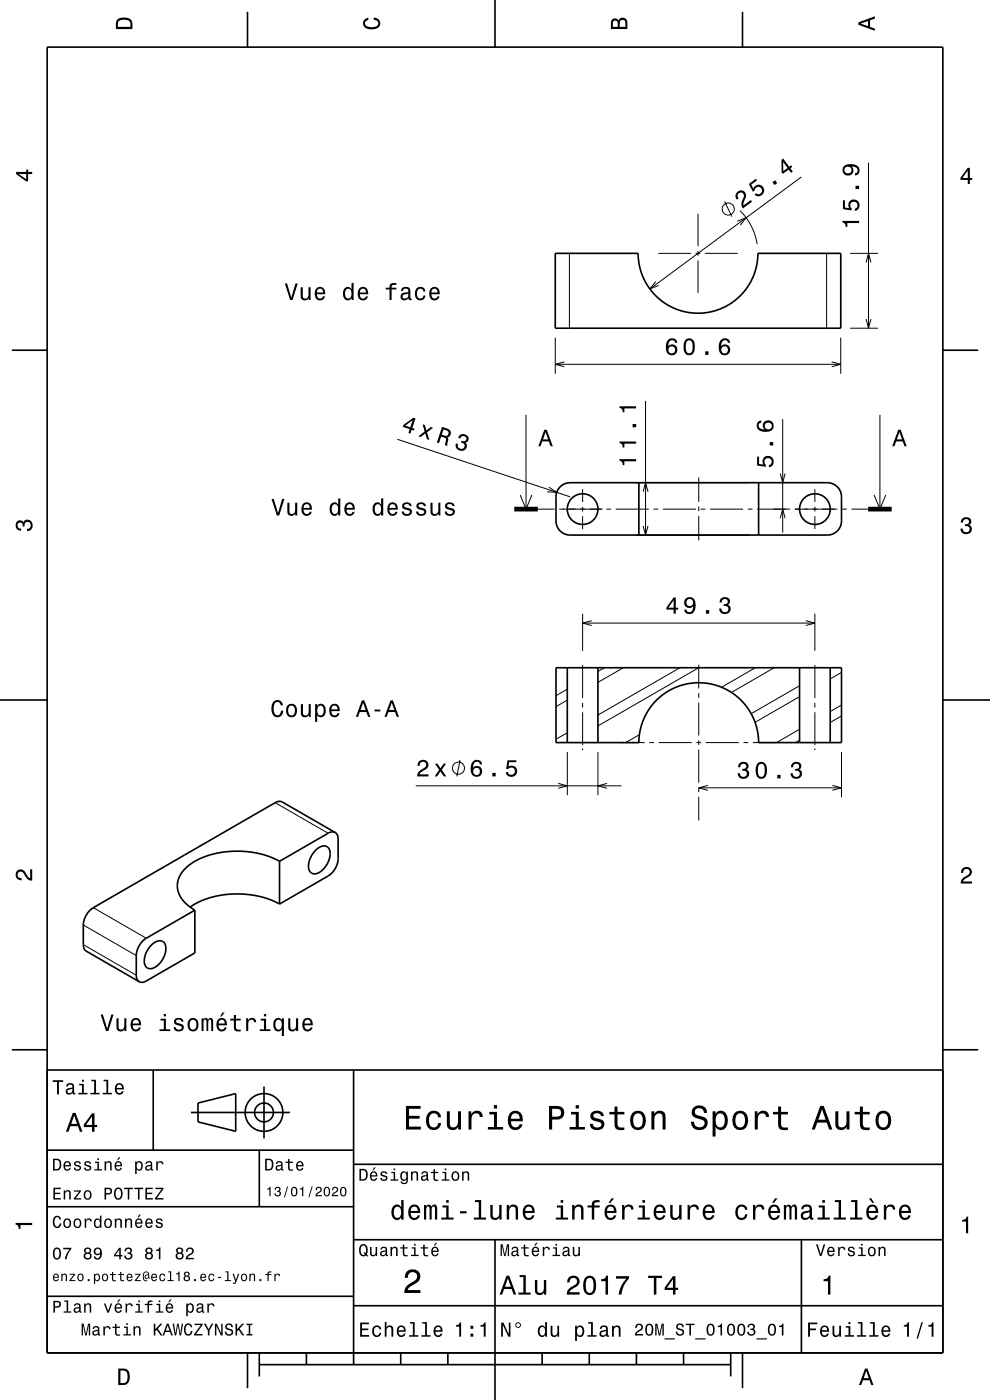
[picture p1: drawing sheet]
<svg xmlns="http://www.w3.org/2000/svg" width="210mm" height="297mm" viewBox="0 0 210 297" stroke-linecap="round" stroke-linejoin="round" font-family="sans-serif">
<g fill="none" stroke="#000" stroke-width=".21">
<path d="M170 37.5l-32.1 23.8M184.2 34.5v35.1M120.8 53.7v15.9M139.1 59.7l-1.2 1.6 1.8-.7M139.6 53.7h7M147.6 53.7h1M148.1 45.3v6.9M148.1 53.2v1M148.1 55.2v7M149.6 53.7h6.9M153.7 42.7l1.5 3.3M156.4 46.9l1.9-.7-1.3 1.6"/>
<path d="M157 44.7l.5 .6a12.7 12.7 0 0 1 3.1 6.5M175.3 53.7v15.9M180.3 53.7h5.9M183.7 55.7l.5-2 .5 2M117.8 71.6v7.7M117.8 77.3h60.5M119.7 76.8l-1.9 .5 1.9 .5M176.4 76.8l1.9 .5-1.9 .5M178.3 71.6v7.7M180.3 69.6h5.9M183.7 67.7l.5 1.9 .5-1.9M84.3 93.2l36.6 12.2"/>
<path d="M111.6 88v20M136.9 85v28.5M166 88.9v24.1M186.7 88v20M110.3 105l1.3 3 1.2-3M114.1 108h3.5M116.4 103.3l1.7 1.2-2-.2M118.6 108h9.2M123.6 103.8v2.7M123.6 107.5v1M123.6 109.5v2.7M128.6 108h1"/>
<path d="M130.6 108h7M134.9 113.5h24M134.9 102.4h24M136.4 104.3l.5-1.9 .6 1.9M136.4 111.6l.5 1.9 .6-1.9M138.6 108h1M140.6 108h7M148.2 101.3v5.2M148.2 107.5v1M148.2 109.5v5.1M148.6 108h1M150.6 108h7"/>
<path d="M158.6 108h1M160.6 108h7M165.5 109.9l.5-1.9 .5 1.9M165.5 100.5l.5 1.9 .5-1.9M168.6 108h9M172.9 103.8v2.7M172.9 107.5v1M172.9 109.5v2.7M178.6 108h1M180.6 108h3.5M185.4 105l1.3 3 1.2-3M123.6 130.2v7.9"/>
<path d="M123.6 132.2h49.3M125.5 131.7l-1.9 .5 1.9 .5M170.9 131.7l2 .5-2 .5M172.9 130.2v7.9M120.3 148.5l-2.4 1.4M120.3 155.4l-2.4 1.4M120.3 146.2l-2.4 1.4M120.3 159.5v9.2M123.6 140.1h.1M123.6 141.1v7M123.6 149.1v1M123.6 151.1v7"/>
<path d="M123.6 158.8v.3M126.8 159.5v9.2M128.2 141.7l-1.4 .8M131.7 157.5h5M132.2 141.7l-5.4 3.1M135.6 155.9l-2.9 1.6M137.7 157.5h1M139.7 157.5h7M144.2 141.7l-17.4 10M147.7 157.5h1M148.2 141.7l-21.4 12.3M148.2 141v5"/>
<path d="M148.2 147v1M148.2 149v7M148.2 157v1M148.2 159v7M149.7 157.5h7M157.7 157.5h1M160.2 141.7l-7.1 4.1M164.2 141.7l-9.1 5.2M169.6 157l-.9 .5M169.6 154.7l-4.9 2.8h-5M169.6 147.8l-9.4 5.4M169.6 145.5l-10.3 5.9"/>
<path d="M172.9 140.1h.1M172.9 141.1v7M172.9 149.1v1M172.9 151.1v7M172.9 158.8v.3M176.2 141.7h-.1M178.5 151.9l-2.4 1.4M178.5 142.7l-2.4 1.3M178.5 149.6l-2.4 1.4M178.5 159.5v9.6M58.4 170.3l11.2 6.5M88.2 166.7h43.6"/>
<path d="M97.6 161.2l-.7 3.5M118.4 166.2l1.9 .5-1.9 .5M128.8 166.2l-2 .5 2 .5M148.2 167v1M148.2 169v5M148.2 167.1h30.3M150.2 166.6l-2 .5 2 .6M176.6 166.6l1.9 .5-1.9 .6M17.7 196.2l11.2 6.5M19.8 192.6l11.2 6.4M17.7 200.4l11.2 6.5"/>
<circle cx="154.5" cy="44.3" r="1.28"/>
<circle cx="97.3" cy="163" r="1.28"/>
</g>
<g fill="none" stroke="#000" stroke-width=".35">
<path d="M10 10h190v277h-190zM52.5 2.5v7.5M105 0v10M157.5 2.5v7.5M117.8 53.7h17.6l.1 2 .4 1.7 1.3 3a12.7 12.7 0 0 0 14.3 5.6 12.7 12.7 0 0 0 9.3-12.3h17.5v15.9h-60.5zM2.5 74.3h7.5M200 74.3h7.5M118.9 103.2a2.96 2.96 0 0 1 2-.8h54.6a3 3 0 0 1 3 3v5.1a3 3 0 0 1-3 3h-54.6a3 3 0 0 1-3-3v-5.3a3 3 0 0 1 1-2zM135.5 102.4v11.1M160.9 102.4v11.1M0 148.5h10M117.9 141.7h60.6v15.8h-17.6l-.2-2.2-.6-2.2-1.1-2.2-1.5-2a12.7 12.7 0 0 0-13.9-3.2 12.7 12.7 0 0 0-8.1 11.8h-17.6z"/>
<path d="M120.3 141.7v15.8M126.8 141.7v15.8M169.6 141.7v15.8M176.1 141.7v15.8M200 148.5h10M71.1 176.6l-11.2-6.5-.6-.1-.5 .1-39 22.5a4.7 4.7 0 0 0-2.1 3.6v4.4l.3 .9 11.5 6.8M71.1 176.6l-.6-.1-.8 .2-10.4 6M71.1 176.6l.4 .5 .2 .7v4.4a4.7 4.7 0 0 1-2.1 3.6l-10.3 6M41.3 193.1v9.1l-10.4 6-.6 .2-.8-.1M41.3 193.1l-10.3 5.9a4.7 4.7 0 0 0-2.1 3.7v4.6l.3 .6 .3 .4M59.3 191.8l-2.1-1-2.3-.7-2.6-.4h-2.8l-2.4 .2-2.6 .6-2.3 .8-1.9 1.1M59.3 182.7l-1.9-.9-2.2-.7-2.2-.4-2.5-.1-2.4 .1-2.5 .4-2.2 .6-1.9 .9-1.6 1.1-1.2 1.3-.8 1.4-.3 1.5 .3 1.4 .7 1.4 1.2 1.3 1.5 1.1"/>
<path d="M59.3 182.7v9.1M66.9 180.4a1.85 1.85 0 0 1 2.8-.5 4.3 4.3 0 0 1-1.7 5 1.51 1.51 0 0 1-1.9 .3 1.51 1.51 0 0 1-.6-1.8l.4-1.6zM32.1 200.5a1.86 1.86 0 0 1 2.7-.5 4.1 4.1 0 0 1-1.4 4.8 1.55 1.55 0 0 1-2.6 0 4.3 4.3 0 0 1 1.3-4.3zM2.5 222.7h7.5M10 227h190M32.5 227v17M40.5 236h21M42 234l8-2v8l-8-2zM56 230.5v11M75 227v62.5M200 222.7h7.5M10 244h65"/>
<path d="M10 256h65M55 244v12M75 247h125M10 275h65M75 277h125M75 263h125M105 263v34M170 263v24M52.5 287v7.5M55 289.5h100M55 287v5M65 287v2.5"/>
<path d="M85 287v2.5M95 287v2.5M115 287v2.5M125 287v2.5M135 287v2.5M145 287v2.5M155 287v5M157.5 287v7.5"/>
<circle cx="123.6" cy="108" r="3.3"/>
<circle cx="172.9" cy="108" r="3.3"/>
<circle cx="56" cy="236" r="2"/>
<circle cx="56" cy="236" r="4"/>
</g>
<path d="M109.1 108h5M184.1 108h5.1" fill="none" stroke="#000" stroke-width="1" stroke-linecap="butt"/>
<g fill="#000">
<path d="M25 4a2.2 2.2 0 0 0-.4 2.2h3.5v-1.2a1.42 1.42 0 0 0-1.8-1.3zM25.3 4.4a2.13 2.13 0 0 1 2.3 .3l.1 1h-2.7l.1-1z" fill-rule="evenodd"/>
<path d="M77.3 4.2l.8-.4v.4a.7 .7 0 0 0-.7 .5 .7 .7 0 0 0 .4 .8 1.7 1.7 0 0 0 2.5-.5 .9 .9 0 0 0-1-.8v-.5a1.24 1.24 0 0 1 1.4 1.1 1.24 1.24 0 0 1-1.1 1.4 2.22 2.22 0 0 1-2.5-.7l-.1-.5z" fill-rule="evenodd"/>
<path d="M129.8 4.2l-.2 .7v1.3h3.5v-1.4a.98 .98 0 0 0-.8-1 .98 .98 0 0 0-1.1 .6 .83 .83 0 0 0-1.4-.2zM130.1 4.5a.54 .54 0 0 1 .7-.1 .54 .54 0 0 1 .2 .6v.7h-1zM131.6 4.4a.62 .62 0 0 1 .7-.1 .62 .62 0 0 1 .4 .6v.8h-1.2z" fill-rule="evenodd"/>
<path d="M182.1 4.7v.6l3.5 1.2v-.4l-1-.4v-1.4l1-.4v-.4zM182.6 5l1.5-.5v1z" fill-rule="evenodd"/>
<path d="M3.4 36.5v.4l2.1 1.6h.5v-1.6h.8v-.4h-.8v-.5h-.4v.5zM4 36.9h1.6v1.1z" fill-rule="evenodd"/>
<path d="M205.3 35.6l-1.6 2.1v.5h1.6v.8h.4v-.8h.5v-.4h-.5v-2.2zM205.3 36.2v1.6h-1.1z" fill-rule="evenodd"/>
<path d="M156.5 40.6a1.12 1.12 0 0 0-.2 1.8l.4-.3a.7 .7 0 0 1-.1-1 .7 .7 0 0 1 1-.1 .7 .7 0 0 1 .1 1 1.81 1.81 0 0 0-.1 2.2l1.9-1.4-.2-.4-1.6 1.2a2.24 2.24 0 0 1 .5-1.8 1.08 1.08 0 0 0-.4-1.2 1.08 1.08 0 0 0-1.3 0zM158.8 39l.9 1.7 .3-.2a.8 .8 0 0 1 .9-1 .8 .8 0 0 1 .7 1.1 .8 .8 0 0 1-1.2 .4l-.4 .3a1.21 1.21 0 0 0 1.9-.1 1.21 1.21 0 0 0-.4-1.8 1.21 1.21 0 0 0-1.7 .6l-.4-.8 1.2-.9-.3-.4zM163.9 38.7l.4 .6 .6-.5-.5-.6zM165.8 33.9v2.6l.3 .4 1.2-.9 .5 .7 .4-.3-.5-.7 .4-.3-.3-.3-.4 .3-1.3-1.8zM166.1 34.4l1 1.2-.9 .7z" fill-rule="evenodd"/>
<path d="M178.7 46.9v.3a.77 .77 0 0 1 .7 .9h.3v-.8h2.5v-.4zM178.8 42.5v1.9l1.9 .2v-.4a.8 .8 0 0 1-.3-1.2 .8 .8 0 0 1 1.3 .1 .8 .8 0 0 1-.4 1.2v.4a1.21 1.21 0 0 0 1.1-1.5 1.21 1.21 0 0 0-1.7-.8 1.21 1.21 0 0 0-.5 1.8l-1-.2v-1.5zM181.5 39.4v.7h.7v-.7zM179.1 35.1a1.17 1.17 0 0 0-.2 1.7 1.17 1.17 0 0 0 1.6 .2 1.17 1.17 0 0 0 .2-1.7 1.03 1.03 0 0 1 1.2 .8 .56 .56 0 0 1-.5 .7v.4a1.18 1.18 0 0 0 .9-1.2 1.18 1.18 0 0 0-1.1-1.1 2.87 2.87 0 0 0-2.1 .2zM179.1 36a.75 .75 0 0 1 1.5 0 .75 .75 0 0 1-1.5 0z" fill-rule="evenodd"/>
<path d="M60.4 60.1l1.1 3.5h.6l1.1-3.5h-.5l-.9 3-.9-3zM63.8 60.9v1.8a.89 .89 0 0 0 .6 1 .89 .89 0 0 0 1.1-.5v.4h.4v-2.7h-.5v1.6a.64 .64 0 0 1-.4 .8 .64 .64 0 0 1-.8-.3v-2.1zM67.1 61.2a1.54 1.54 0 0 0 .8 2.5 1.06 1.06 0 0 0 1-.8h-.4l-.2 .3-.4 .1a.76 .76 0 0 1-.7-.9h1.8a1.17 1.17 0 0 0-.5-1.3 1.17 1.17 0 0 0-1.4 .1zM67.4 61.4a.66 .66 0 0 1 .8-.1 .66 .66 0 0 1 .3 .8h-1.3zM73 61.2a1.58 1.58 0 0 0 .8 2.5l.4-.1 .4-.4v.4h.4v-3.6h-.4v1.4a.89 .89 0 0 0-1.6-.2zM73.4 61.5a.62 .62 0 0 1 .7-.2 .62 .62 0 0 1 .4 .5 1.11 1.11 0 0 1-.6 1.5 1.19 1.19 0 0 1-.5-1.8zM76.2 61.2a1.54 1.54 0 0 0 .8 2.5 1.06 1.06 0 0 0 1.1-.8h-.5l-.2 .3-.4 .1a.76 .76 0 0 1-.7-.9h1.8a1.17 1.17 0 0 0-.5-1.3 1.17 1.17 0 0 0-1.4 .1zM76.5 61.4a.66 .66 0 0 1 .8-.1 .66 .66 0 0 1 .3 .8h-1.3zM81.8 61v.4h.8v2.2h.5v-2.2h1v-.4h-1v-.3l.3-.3h.7v-.3a1.04 1.04 0 0 0-1.5 .7v.2zM85.3 61.1l-.2 .6h.4a.55 .55 0 0 1 .6-.5 .55 .55 0 0 1 .4 .8h-.2a1 1 0 0 0-1 .2 1 1 0 0 0-.3 1.1 .94 .94 0 0 0 1.7 0l.1 .3 .5 .1v-.4h-.2l-.1-1.6a1.02 1.02 0 0 0-1.7-.6zM85.5 62.6l1.1-.3a.77 .77 0 0 1-.2 .8 .77 .77 0 0 1-.9 .1zM88.3 61.2a1.53 1.53 0 0 0 .8 2.5 1.05 1.05 0 0 0 1.1-1h-.4a.67 .67 0 0 1-.6 .7 .67 .67 0 0 1-.7-.6 1.12 1.12 0 0 1 .7-1.6 .6 .6 0 0 1 .6 .6h.4a1.09 1.09 0 0 0-.7-.9 1.09 1.09 0 0 0-1.2 .3zM91.3 61.2a1.54 1.54 0 0 0 .8 2.5 1.06 1.06 0 0 0 1.1-.8h-.4l-.2 .3-.4 .1a.76 .76 0 0 1-.7-.9h1.8a1.17 1.17 0 0 0-.5-1.3 1.17 1.17 0 0 0-1.5 .1zM91.7 61.4a.66 .66 0 0 1 .8-.1 .66 .66 0 0 1 .3 .8h-1.3z" fill-rule="evenodd"/>
<path d="M141.8 72a2.4 2.4 0 0 0 .2 3.3 1.16 1.16 0 0 0 1.5-.4 1.16 1.16 0 0 0-.2-1.5 1.16 1.16 0 0 0-1.6 0 1.03 1.03 0 0 1 .9-1.2 .59 .59 0 0 1 .6 .5h.5a1.11 1.11 0 0 0-.8-.9 1.11 1.11 0 0 0-1.1 .2zM141.7 74.2a.75 .75 0 0 1 1.5 0 .75 .75 0 0 1-1.5 0zM145.3 72.2a2.68 2.68 0 0 0 .4 3.1 1.14 1.14 0 0 0 1.6-.9 2.3 2.3 0 0 0-.6-2.5l-.5-.1-.5 .1zM145.9 72.3h.6a2.38 2.38 0 0 1 0 2.6h-.6a2.38 2.38 0 0 1 0-2.6zM149.6 74.5v.8h.7v-.8zM153 72a2.4 2.4 0 0 0 .2 3.3 1.16 1.16 0 0 0 1.5-.4 1.16 1.16 0 0 0-.2-1.5 1.16 1.16 0 0 0-1.5 0 1.03 1.03 0 0 1 .8-1.2 .59 .59 0 0 1 .6 .5h.5a1.11 1.11 0 0 0-.8-.9 1.11 1.11 0 0 0-1.1 .2zM152.9 74.2a.75 .75 0 0 1 1.5 0 .75 .75 0 0 1-1.5 0z" fill-rule="evenodd"/>
<path d="M85.6 90.1l-.2 .5 1.5 .4-.3 .9 .5 .1 .2-.8 .5 .1 .1-.3-.4-.2 .6-2-.4-.2zM86 90.3l1.5-1.1-.5 1.5zM89.6 90l.5 1.5-1.4 1.1 .5 .1 1-.8 .4 1.3 .5 .1-.5-1.6 1.3-.9-.5-.2-1 .7-.3-1.1z" fill-rule="evenodd"/>
<path d="M93.8 90.6l-1.1 3.3 .4 .1 .5-1.4a.85 .85 0 0 1 1 .9l-.2 .9 .5 .2 .2-1.5-.2-.3a.97 .97 0 0 0 .7-.9 .97 .97 0 0 0-.7-1zM94.1 91.1a1.07 1.07 0 0 1 1.1 .7 .6 .6 0 0 1-.3 .6 .6 .6 0 0 1-.7 0l-.5-.2z" fill-rule="evenodd"/>
<path d="M97.4 92.4a1.08 1.08 0 0 1 1.5-.2 1.08 1.08 0 0 1 .2 1.6l-.4 .1a1.05 1.05 0 0 1 .1 1.4 1.05 1.05 0 0 1-1.3 .3 1.1 1.1 0 0 1-.8-1.5l.4 .1a.71 .71 0 0 0 .8 1 .71 .71 0 0 0 .4-1.1l-.5-.2 .1-.4a.61 .61 0 0 0 .9 0 .61 .61 0 0 0 0-.9 .61 .61 0 0 0-.9 0l-.3 .4-.4-.1z" fill-rule="evenodd"/>
<path d="M115.5 91.2l-1.3 3.5h.5l.3-1.1h1.4l.4 1.1h.5l-1.3-3.5zM115.7 91.7l.6 1.5h-1.1z" fill-rule="evenodd"/>
<path d="M131.4 97.4v.3a.78 .78 0 0 1 .7 1h.3v-.8h2.5v-.5zM131.4 93.7v.3a.78 .78 0 0 1 .7 .9h.3v-.8h2.5v-.4zM134.2 89.9v.7h.7v-.7zM131.4 86.2v.3a.78 .78 0 0 1 .7 1h.3v-.9h2.5v-.4z" fill-rule="evenodd"/>
<path d="M160.6 96.9v1.8l1.9 .3v-.4a.79 .79 0 0 1-.2-1.1 .79 .79 0 0 1 1.1-.1 .79 .79 0 0 1 0 1.2l-.3 .1v.4a1.21 1.21 0 0 0 1.1-1.5 1.21 1.21 0 0 0-1.7-.8 1.21 1.21 0 0 0-.5 1.8l-1-.2v-1.5zM163.3 93.8v.7h.7v-.7zM160.8 89.5a1.33 1.33 0 0 0-.1 1.5 1.33 1.33 0 0 0 1.3 .6 1.63 1.63 0 0 0 2.1-1.2 1.15 1.15 0 0 0-1.5-1.2 1.15 1.15 0 0 0-.4 1.9 1.02 1.02 0 0 1-1.3-.8 .58 .58 0 0 1 .6-.6v-.5zM162.2 90.4a.75 .75 0 0 1 1.5 0 .75 .75 0 0 1-1.5 0z" fill-rule="evenodd"/>
<path d="M190.5 91.2l-1.2 3.5h.4l.4-1.1h1.4l.4 1.1h.4l-1.2-3.5zM190.8 91.7l.5 1.5h-1z" fill-rule="evenodd"/>
<path d="M3.6 110.6a.86 .86 0 0 1 1.4 .2 1.06 1.06 0 0 1 1.2-.5 1.06 1.06 0 0 1 .7 1.2 1.1 1.1 0 0 1-1.2 1.2v-.5a.71 .71 0 0 0 .8-1 .71 .71 0 0 0-1.3-.1v.6h-.4a.61 .61 0 0 0-.3-.8 .61 .61 0 0 0-.8 .3 .61 .61 0 0 0 .2 .8l.6 .1v.5a1.15 1.15 0 0 1-1.2-.7 1.15 1.15 0 0 1 .3-1.3z" fill-rule="evenodd"/>
<path d="M57.6 105.8l1.1 3.6h.5l1.1-3.6h-.4l-.9 3-.9-3zM60.9 106.6v1.8a.89 .89 0 0 0 .7 1 .89 .89 0 0 0 1-.5v.5h.5v-2.8h-.5v1.6a.65 .65 0 0 1-.4 .8 .65 .65 0 0 1-.8-.3v-2.1zM64.2 106.9a1.54 1.54 0 0 0 .8 2.5 1.06 1.06 0 0 0 1.1-.8h-.4l-.2 .3-.4 .2a.76 .76 0 0 1-.7-1h1.8a1.17 1.17 0 0 0-.5-1.3 1.17 1.17 0 0 0-1.5 .1zM64.6 107.1a.66 .66 0 0 1 .8-.1 .66 .66 0 0 1 .3 .8h-1.3zM70.2 106.9a1.58 1.58 0 0 0 .8 2.5l.4-.1 .3-.4v.5h.5v-3.7h-.5v1.4a.9 .9 0 0 0-1.5-.2zM70.5 107.2a.62 .62 0 0 1 .7-.2 .62 .62 0 0 1 .5 .5 1.12 1.12 0 0 1-.7 1.6 1.19 1.19 0 0 1-.5-1.9zM73.3 106.9a1.54 1.54 0 0 0 .8 2.5 1.06 1.06 0 0 0 1.1-.8h-.4l-.2 .3-.4 .2a.76 .76 0 0 1-.7-1h1.8a1.16 1.16 0 0 0-.5-1.3 1.16 1.16 0 0 0-1.5 .1zM73.7 107.1a.66 .66 0 0 1 .8-.1 .66 .66 0 0 1 .3 .8h-1.3zM79.3 106.9a1.58 1.58 0 0 0 .8 2.5l.4-.1 .3-.4v.5h.5v-3.7h-.4v1.4a.9 .9 0 0 0-1.6-.2zM79.7 107.2a.62 .62 0 0 1 .6-.2 .62 .62 0 0 1 .5 .5 1.12 1.12 0 0 1-.7 1.6 1.19 1.19 0 0 1-.4-1.9zM82.5 106.9a1.54 1.54 0 0 0 .7 2.5 1.05 1.05 0 0 0 1.1-.8h-.4l-.2 .3-.4 .2a.76 .76 0 0 1-.7-1h1.8a1.16 1.16 0 0 0-.5-1.3 1.16 1.16 0 0 0-1.4 .1zM82.8 107.1a.66 .66 0 0 1 .8-.1 .66 .66 0 0 1 .3 .8h-1.3zM85.5 106.8a.75 .75 0 0 0-.2 .8 .75 .75 0 0 0 .7 .5l.9 .4a.63 .63 0 0 1-.6 .6 .63 .63 0 0 1-.6-.6h-.5a1.07 1.07 0 0 0 1.2 .9 1.07 1.07 0 0 0 .9-1.2l-.4-.3-1.1-.3a.54 .54 0 0 1 .4-.7 .54 .54 0 0 1 .7 .5h.4a1.03 1.03 0 0 0-.7-.9 1.03 1.03 0 0 0-1.1 .3zM88.6 106.8a.75 .75 0 0 0-.2 .8 .75 .75 0 0 0 .7 .5l.9 .4a.63 .63 0 0 1-.7 .6 .63 .63 0 0 1-.6-.6h-.4a1.07 1.07 0 0 0 1.2 .9 1.07 1.07 0 0 0 .9-1.2l-.4-.3-1.1-.3a.54 .54 0 0 1 .4-.7 .54 .54 0 0 1 .6 .5h.4a1.03 1.03 0 0 0-.7-.9 1.03 1.03 0 0 0-1 .3zM91.3 106.6v1.8a.89 .89 0 0 0 .6 1 .89 .89 0 0 0 1.1-.5v.5h.4v-2.8h-.4v1.6a.65 .65 0 0 1-.4 .8 .65 .65 0 0 1-.8-.3v-2.1zM94.7 106.8a.75 .75 0 0 0-.3 .8 .75 .75 0 0 0 .7 .5l.9 .4a.63 .63 0 0 1-.6 .6 .63 .63 0 0 1-.6-.6h-.5a1.07 1.07 0 0 0 1.2 .9 1.07 1.07 0 0 0 .9-1.2l-.4-.3-1.1-.3a.54 .54 0 0 1 .5-.7 .54 .54 0 0 1 .6 .5h.4a1.03 1.03 0 0 0-.7-.9 1.03 1.03 0 0 0-1 .3z" fill-rule="evenodd"/>
<path d="M204.1 110a1.08 1.08 0 0 1 1.4-.2 1.08 1.08 0 0 1 .4 1.3l-.3 .3a1.06 1.06 0 0 1 .5 1.2 1.06 1.06 0 0 1-1.2 .7 1.1 1.1 0 0 1-1.2-1.2h.5a.71 .71 0 0 0 1 .8 .71 .71 0 0 0 .1-1.3h-.6v-.4a.61 .61 0 0 0 .8-.3 .61 .61 0 0 0-.2-.8 .61 .61 0 0 0-.9 .2l-.1 .6h-.5z" fill-rule="evenodd"/>
<path d="M142.9 126.8l-1.5 2.1v.4h1.5v.9h.4v-.9h.5v-.4h-.5v-2.1zM142.9 127.3v1.6h-1.1zM145.4 127a1.15 1.15 0 0 0 0 1.7 1.15 1.15 0 0 0 1.7-.1 1.02 1.02 0 0 1-.9 1.3 .56 .56 0 0 1-.6-.6h-.5a1.18 1.18 0 0 0 1.3 1 1.18 1.18 0 0 0 1.1-1.1 1.76 1.76 0 0 0-1.2-2.5zM145.6 127.8a.75 .75 0 0 1 1.5 0 .75 .75 0 0 1-1.5 0zM149.7 129.4v.8h.7v-.8zM152.9 127l-.3 .8h.5a.62 .62 0 0 1 .3-.7 .62 .62 0 0 1 .8 .2 .62 .62 0 0 1-.2 .8l-.5 .1v.4a.72 .72 0 0 1 1 .4 .72 .72 0 0 1-.5 .9 .72 .72 0 0 1-.9-.5l-.1-.3h-.4a1.18 1.18 0 0 0 1.5 1.2 1.18 1.18 0 0 0 .6-1.9l-.3-.1a.9 .9 0 0 0 .4-1.1 .9 .9 0 0 0-1.1-.5z" fill-rule="evenodd"/>
<path d="M57.9 149a2.51 2.51 0 0 0 .4 3.1 1.26 1.26 0 0 0 1.8-1.3h-.5a.82 .82 0 0 1-1.1 .9 2.08 2.08 0 0 1 0-2.7 .72 .72 0 0 1 1.1 .6h.4a1.19 1.19 0 0 0-.8-1.1 1.19 1.19 0 0 0-1.3 .5zM61 149.7a1.53 1.53 0 0 0 .8 2.5 1.48 1.48 0 0 0 1.2-1.5 1.48 1.48 0 0 0-1.2-1.4l-.5 .1zM61.3 149.9a.67 .67 0 0 1 .7-.2 .67 .67 0 0 1 .5 .6 1.11 1.11 0 0 1-.7 1.5 1.17 1.17 0 0 1-.5-1.9zM63.8 149.4v1.8a.89 .89 0 0 0 .6 .9 .89 .89 0 0 0 1.1-.4v.4h.4v-2.7h-.4v1.5a.65 .65 0 0 1-.4 .8 .65 .65 0 0 1-.8-.3v-2zM66.8 149.4v3.7h.5v-1.4a.93 .93 0 0 0 1 .5 .93 .93 0 0 0 .7-.9 1.5 1.5 0 0 0-.9-2l-.5 .1-.3 .4v-.4zM67.5 149.9a.63 .63 0 0 1 .7-.2 .63 .63 0 0 1 .4 .6 1.13 1.13 0 0 1-.6 1.5 1.18 1.18 0 0 1-.5-1.9zM70.1 149.7a1.54 1.54 0 0 0 .8 2.5 1.07 1.07 0 0 0 1.1-.9h-.4l-.2 .4-.4 .1a.76 .76 0 0 1-.7-.9h1.8a1.16 1.16 0 0 0-.5-1.4 1.16 1.16 0 0 0-1.5 .2zM70.5 149.9a.66 .66 0 0 1 .8-.2 .66 .66 0 0 1 .3 .8h-1.3zM76.8 148.6l-1.3 3.5h.5l.3-1h1.4l.4 1h.5l-1.3-3.5zM77 149.1l.6 1.5h-1.1zM79.4 150.5v.4h1.3v-.4zM82.8 148.6l-1.2 3.5h.4l.4-1h1.4l.4 1h.4l-1.2-3.5zM83.1 149.1l.5 1.5h-1z" fill-rule="evenodd"/>
<path d="M88.9 161.5l-.3 1h.4a.71 .71 0 0 1 .5-.9 .71 .71 0 0 1 .9 .5 .71 .71 0 0 1-.5 .9 1.8 1.8 0 0 0-1.4 1.7h2.4v-.4h-1.9a2.23 2.23 0 0 1 1.5-1.2 1.13 1.13 0 0 0 .1-1.7 1.13 1.13 0 0 0-1.7 .1zM92.3 162l.9 1.3-1 1.4h.5l.7-1 .7 1h.6l-1-1.4 .9-1.3h-.5l-.7 1-.6-1z" fill-rule="evenodd"/>
<path d="M100.4 161.5a2.39 2.39 0 0 0 .2 3.2 1.16 1.16 0 0 0 1.5-.3 1.16 1.16 0 0 0-.2-1.6 1.16 1.16 0 0 0-1.6 .1 1.02 1.02 0 0 1 .9-1.3 .59 .59 0 0 1 .6 .6h.5a1.11 1.11 0 0 0-.8-1 1.11 1.11 0 0 0-1.1 .3zM100.3 163.7a.75 .75 0 0 1 1.5 0 .75 .75 0 0 1-1.5 0zM104.4 164v.7h.7v-.7zM107.7 161.3l-.3 1.8h.4a.8 .8 0 0 1 1.2-.2 .8 .8 0 0 1-.1 1.3 .8 .8 0 0 1-1.2-.4h-.4a1.21 1.21 0 0 0 1.5 1 1.21 1.21 0 0 0 .8-1.6 1.21 1.21 0 0 0-1.8-.6l.2-.9h1.5v-.4z" fill-rule="evenodd"/>
<path d="M156.9 161.9l-.3 .9h.4a.62 .62 0 0 1 .3-.8 .62 .62 0 0 1 .8 .3 .62 .62 0 0 1-.2 .8h-.5v.4a.72 .72 0 0 1 1 .5 .72 .72 0 0 1-.5 .9 .72 .72 0 0 1-.9-.5v-.4h-.5a1.18 1.18 0 0 0 1.5 1.2 1.18 1.18 0 0 0 .6-1.8l-.2-.1a.91 .91 0 0 0 .3-1.2 .91 .91 0 0 0-1-.5zM160.6 162.1a2.67 2.67 0 0 0 .4 3 1.14 1.14 0 0 0 1.6-.9 2.31 2.31 0 0 0-.6-2.5l-.5-.1-.5 .1zM161.2 162.1h.6a2.38 2.38 0 0 1 0 2.6h-.6a2.37 2.37 0 0 1 0-2.6zM164.9 164.4v.7h.7v-.7zM168.1 161.9l-.3 .9h.4a.62 .62 0 0 1 .4-.8 .62 .62 0 0 1 .8 .3 .62 .62 0 0 1-.3 .8h-.4v.4a.72 .72 0 0 1 .9 .5 .72 .72 0 0 1-.5 .9 .72 .72 0 0 1-.9-.5v-.4h-.5a1.18 1.18 0 0 0 1.5 1.2 1.18 1.18 0 0 0 .6-1.8l-.2-.1a.91 .91 0 0 0 .3-1.2 .91 .91 0 0 0-1-.5z" fill-rule="evenodd"/>
<path d="M3.6 184.7a1.22 1.22 0 0 1 2 .8l.4 .5 .4 .3v-1.9h.4v2.4a1.8 1.8 0 0 1-1.7-1.4 .71 .71 0 0 0-.9-.5 .71 .71 0 0 0-.5 .9 .71 .71 0 0 0 .9 .5v.4a1.19 1.19 0 0 1-1.2-.6 1.19 1.19 0 0 1 .2-1.4z" fill-rule="evenodd"/>
<path d="M204.2 184.2a1.18 1.18 0 0 1 1.9 .3 1.18 1.18 0 0 1-1 1.7l-.5 .4-.3 .4h1.9v.4h-2.4a1.81 1.81 0 0 1 1.4-1.7 .71 .71 0 0 0 .5-.9 .71 .71 0 0 0-.9-.5 .71 .71 0 0 0-.5 .9h-.5z" fill-rule="evenodd"/>
<path d="M21.4 215.2l1.1 3.5h.5l1.1-3.5h-.5l-.9 3-.9-3zM24.7 216v1.8a.89 .89 0 0 0 .6 1 .89 .89 0 0 0 1.1-.5v.4h.4v-2.7h-.4v1.6a.65 .65 0 0 1-.4 .8 .65 .65 0 0 1-.8-.3v-2.1zM28 216.3a1.55 1.55 0 0 0 .8 2.5 1.07 1.07 0 0 0 1.1-.8h-.5l-.2 .3-.4 .1a.76 .76 0 0 1-.7-.9h1.8a1.17 1.17 0 0 0-.5-1.4 1.17 1.17 0 0 0-1.4 .2zM28.3 216.5a.66 .66 0 0 1 .8-.1 .66 .66 0 0 1 .4 .7h-1.4zM34 216.1v.4h.7v1.9h-.9v.3h2.3v-.3h-.9v-2.3zM34.7 215.1v.5h.5v-.5zM37.2 216.2a.75 .75 0 0 0-.3 .8 .75 .75 0 0 0 .8 .5l.8 .3a.63 .63 0 0 1-.6 .7 .63 .63 0 0 1-.6-.6h-.5a1.07 1.07 0 0 0 1.2 .9 1.07 1.07 0 0 0 1-1.2l-.5-.3-1.1-.4a.54 .54 0 0 1 .5-.7 .54 .54 0 0 1 .6 .5h.4a1.03 1.03 0 0 0-.7-.8 1.03 1.03 0 0 0-1 .3zM40.1 216.3a1.53 1.53 0 0 0 .8 2.5 1.48 1.48 0 0 0 1.2-1.4 1.48 1.48 0 0 0-1.2-1.5l-.4 .1zM40.4 216.6a.67 .67 0 0 1 .7-.3 .67 .67 0 0 1 .5 .6 1.11 1.11 0 0 1-.7 1.5 1.17 1.17 0 0 1-.5-1.8zM42.8 216v2.7h.4v-1.8l.2-.6h.3l.1 .3v2.1h.4v-2l.4-.4 .2 .1v.4v1.9h.4v-1.8a.69 .69 0 0 0-.5-1l-.6 .4-.1-.3-.4-.1-.4 .4v-.3zM47.2 214.8l-.5 .9h.3l.7-.9zM46.2 216.3a1.54 1.54 0 0 0 .8 2.5 1.07 1.07 0 0 0 1.1-.8h-.4l-.3 .3-.3 .1a.76 .76 0 0 1-.7-.9h1.7a1.17 1.17 0 0 0-.5-1.4 1.17 1.17 0 0 0-1.4 .2zM46.6 216.5a.66 .66 0 0 1 .8-.1 .66 .66 0 0 1 .3 .7h-1.3zM49.6 215.3v.8h-.8v.4h.8v1.8a1.05 1.05 0 0 0 1.5 .5v-.4a.68 .68 0 0 1-1-.3l-.1-1.6h1.1v-.4h-1.1v-.8zM52.2 216v2.7h.5v-1.5a.66 .66 0 0 1 .3-.8 .66 .66 0 0 1 .8 .2l.1 .3h.4a.89 .89 0 0 0-.7-.9 .89 .89 0 0 0-1 .5v-.5zM55.3 216.1v.4h.7v1.9h-.9v.3h2.3v-.3h-1v-2.3zM56 215.1v.5h.5v-.5zM58.2 216.3a1.58 1.58 0 0 0 .8 2.5l.4-.1 .4-.4v1.5h.4v-3.8h-.4v.4l-.2-.2a.88 .88 0 0 0-1.4 .1zM58.6 216.6a.62 .62 0 0 1 .7-.3 .62 .62 0 0 1 .4 .6 1.12 1.12 0 0 1-.6 1.5 1.19 1.19 0 0 1-.5-1.8zM61.1 216v1.8a.89 .89 0 0 0 .7 1 .89 .89 0 0 0 1-.5v.4h.4v-2.7h-.4v1.6a.64 .64 0 0 1-.4 .8 .64 .64 0 0 1-.8-.3v-2.1zM64.4 216.3a1.54 1.54 0 0 0 .8 2.5 1.06 1.06 0 0 0 1.1-.8h-.4l-.3 .3-.3 .1a.76 .76 0 0 1-.7-.9h1.8a1.16 1.16 0 0 0-.5-1.4 1.16 1.16 0 0 0-1.5 .2zM64.8 216.5a.66 .66 0 0 1 .8-.1 .66 .66 0 0 1 .3 .7h-1.3z" fill-rule="evenodd"/>
<path d="M11.2 229.2v.3h.9v2.7h.4v-2.7h.9v-.3zM14.3 230l-.3 .5h.4a.47 .47 0 0 1 .6-.4 .47 .47 0 0 1 .3 .6l-.2 .1a.84 .84 0 0 0-1 .2 .84 .84 0 0 0 0 1.1 .9 .9 0 0 0 1.3-.2l.1 .2 .5 .1v-.3l-.3-.1v-.1v-1.2a.87 .87 0 0 0-.6-.7 .87 .87 0 0 0-.8 .2zM14.4 231.3l.9-.3a.66 .66 0 0 1-.1 .7 .66 .66 0 0 1-.8 .1zM16.8 229.9v.3h.6v1.6h-.8v.4h2v-.4h-.8v-1.9zM17.4 229.1v.4h.4v-.4zM19.4 229.1v.3h.6v2.4h-.8v.4h1.9v-.4h-.7v-2.7zM22 229.1v.3h.6v2.4h-.8v.4h1.9v-.4h-.7v-2.7zM24.6 230.1a1.32 1.32 0 0 0 .7 2.1 .9 .9 0 0 0 .9-.7h-.3l-.2 .3-.4 .1a.65 .65 0 0 1-.5-.8h1.5a1 1 0 0 0-.4-1.2 1 1 0 0 0-1.3 .2zM24.9 230.3a.57 .57 0 0 1 .7-.1 .57 .57 0 0 1 .3 .6h-1.1z" fill-rule="evenodd"/>
<path d="M86.1 234.6v5h3.2v-.6h-2.5v-1.7h2.2v-.6h-2.2v-1.5h2.4v-.6zM90.8 236.2a2.6 2.6 0 0 0 .5 3.4 1.59 1.59 0 0 0 2.3-1.4h-.6a.95 .95 0 0 1-.9 1 .95 .95 0 0 1-1-.9 1.59 1.59 0 0 1 .9-2.1 .86 .86 0 0 1 .9 .8h.7a1.56 1.56 0 0 0-1.1-1.3 1.56 1.56 0 0 0-1.7 .5zM94.8 235.8v2.5a1.27 1.27 0 0 0 .9 1.4 1.27 1.27 0 0 0 1.5-.7v.6h.6v-3.8h-.6v2.2a.92 .92 0 0 1-.6 1.1 .92 .92 0 0 1-1.2-.4v-2.9zM99.4 235.8v3.8h.6v-2.2a.95 .95 0 0 1 .5-1.1 .95 .95 0 0 1 1.2 .3l.1 .4h.6a1.28 1.28 0 0 0-1-1.4 1.28 1.28 0 0 0-1.4 .8v-.6zM103.8 235.9v.5h1v2.7h-1.3v.5h3.2v-.5h-1.3v-3.2zM104.8 234.4v.8h.6v-.8zM108.1 236.2a2.63 2.63 0 0 0 .5 3.4 1.58 1.58 0 0 0 2.2-1.1h-.6l-.3 .5-.5 .2a1.08 1.08 0 0 1-1-1.3h2.5a1.66 1.66 0 0 0-.7-2 1.66 1.66 0 0 0-2.1 .3zM108.6 236.5a.94 .94 0 0 1 1.2-.2 .94 .94 0 0 1 .5 1h-1.9zM116.5 234.6v5h.6v-2.1h.8a1.47 1.47 0 0 0 1.8-1.2 1.47 1.47 0 0 0-1.5-1.7zM117.1 235.2a1.6 1.6 0 0 1 1.8 .5 .86 .86 0 0 1 0 .9 .86 .86 0 0 1-.9 .3h-.9zM121.1 235.9v.5h1v2.7h-1.3v.5h3.3v-.5h-1.3v-3.2zM122.1 234.4v.8h.7v-.8zM125.6 235.9a1.08 1.08 0 0 0-.3 1.2 1.08 1.08 0 0 0 1 .7l1.1 .4a.57 .57 0 0 1 .2 .6 .57 .57 0 0 1-.5 .4 .96 .96 0 0 1-1.4-.8h-.6a1.6 1.6 0 0 0 1.3 1.4 1.6 1.6 0 0 0 1.7-.8 1.13 1.13 0 0 0-1-1.6l-1.1-.3-.2-.4a.87 .87 0 0 1 .9-.5 .87 .87 0 0 1 .8 .6h.6a1.4 1.4 0 0 0-2.1-1.1zM130.4 234.7v1.2h-1.1v.5h1.1v2.6l.2 .4 .4 .3h1.4v-.5a.98 .98 0 0 1-1.4-.5v-2.3h1.4v-.5h-1.4v-1.2zM134.1 236.2a2.56 2.56 0 0 0 .5 3.4 1.72 1.72 0 0 0 1.8-.2 1.72 1.72 0 0 0 .6-1.7 1.7 1.7 0 0 0-.9-1.9 1.7 1.7 0 0 0-2 .4zM134.6 236.6a.96 .96 0 0 1 1-.4 .96 .96 0 0 1 .7 .8 1.59 1.59 0 0 1-1 2.2 1.19 1.19 0 0 1-1-1.5zM138.2 235.8v3.8h.6v-2.2a.97 .97 0 0 1 .5-1.1 .97 .97 0 0 1 1.1 .1l.1 .8v2.4h.7v-2.5a1.27 1.27 0 0 0-.9-1.4 1.27 1.27 0 0 0-1.5 .6v-.5zM147.1 234.9a1.38 1.38 0 0 0-.3 1.5 1.38 1.38 0 0 0 1.3 .9 1.26 1.26 0 0 1 1.4 .9 1.15 1.15 0 0 1-1.3 .9 1.15 1.15 0 0 1-1-1.1h-.7a1.8 1.8 0 0 0 1.7 1.8 1.8 1.8 0 0 0 1.9-1.6 1.45 1.45 0 0 0-1.5-1.4 1.02 1.02 0 0 1-1.2-.9 .99 .99 0 0 1 1.1-.8 .99 .99 0 0 1 .8 1h.7a1.67 1.67 0 0 0-1-1.6 1.67 1.67 0 0 0-1.9 .4zM151.2 235.8v5.3h.6v-2.1a1.32 1.32 0 0 0 1.4 .7 1.32 1.32 0 0 0 1.1-1.1 2.43 2.43 0 0 0-.8-2.8 1.22 1.22 0 0 0-1.7 .5v-.5zM152.1 236.6a.89 .89 0 0 1 .9-.4 .89 .89 0 0 1 .7 .8 1.61 1.61 0 0 1-.9 2.2 1.19 1.19 0 0 1-1-1.5zM155.8 236.2a2.56 2.56 0 0 0 .5 3.4 1.72 1.72 0 0 0 1.8-.2 1.72 1.72 0 0 0 .6-1.7 1.7 1.7 0 0 0-.9-1.9 1.7 1.7 0 0 0-2 .4zM156.3 236.6a.96 .96 0 0 1 1-.4 .96 .96 0 0 1 .7 .8 1.59 1.59 0 0 1-1 2.2 1.19 1.19 0 0 1-1-1.5zM160.1 235.8v3.8h.6v-2.2a.95 .95 0 0 1 .5-1.1 .95 .95 0 0 1 1.2 .3l.1 .4h.6a1.28 1.28 0 0 0-1-1.4 1.28 1.28 0 0 0-1.4 .8v-.6zM165.1 234.7v1.2h-1.1v.5h1.1v2.6l.2 .4 .4 .3h1.4v-.5a.97 .97 0 0 1-1.4-.5v-2.3h1.4v-.5h-1.4v-1.2zM174 234.6l-1.8 5h.6l.6-1.5h2l.5 1.5h.7l-1.9-5zM174.4 235.3l.7 2.2h-1.5zM177.2 235.8v2.5a1.27 1.27 0 0 0 .9 1.4 1.27 1.27 0 0 0 1.5-.7v.6h.6v-3.8h-.6v2.2a.92 .92 0 0 1-.6 1.1 .92 .92 0 0 1-1.1-.4l-.1-2.9zM182.4 234.7v1.2h-1.1v.5h1.1v2.6l.2 .4 .4 .3h1.5v-.5a.97 .97 0 0 1-1.4-.5l-.1-2.3h1.5v-.5h-1.5v-1.2zM186.1 236.2a2.56 2.56 0 0 0 .6 3.4 1.72 1.72 0 0 0 1.8-.2 1.72 1.72 0 0 0 .6-1.7 1.7 1.7 0 0 0-.9-1.9 1.7 1.7 0 0 0-2.1 .4zM186.6 236.6a.96 .96 0 0 1 1-.4 .96 .96 0 0 1 .7 .8 1.59 1.59 0 0 1-.9 2.2 1.19 1.19 0 0 1-1.1-1.5z" fill-rule="evenodd"/>
<path d="M3.3 259.4h3.5v.5h-2.5v.8h-.3a.77 .77 0 0 0-.7-.9z" fill-rule="evenodd"/>
<path d="M11.3 252v2.5h1.6v-.3h-1.2v-.9h1.1v-.3h-1.1v-.7h1.2v-.3zM13.5 252.5v2h.3v-1.1a.45 .45 0 0 1 .4-.7 .45 .45 0 0 1 .5 .6v1.2h.3v-1.3a.63 .63 0 0 0-.4-.7 .63 .63 0 0 0-.8 .3v-.3zM15.7 252.5v.3h1.1l-1.2 1.4v.3h1.6v-.3h-1.1l1.1-1.4v-.3zM18 252.7a1.04 1.04 0 0 0-.2 1.3 1.04 1.04 0 0 0 1.1 .5 1.04 1.04 0 0 0 .5-1.3 1.04 1.04 0 0 0-1.2-.7zM18.2 252.9a.48 .48 0 0 1 .5-.1 .48 .48 0 0 1 .4 .4 .66 .66 0 0 1 0 .7 .66 .66 0 0 1-.7 .3 .98 .98 0 0 1-.2-1.3zM22.2 252v2.5h.3v-1.1a.95 .95 0 0 0 1.3-.7 .66 .66 0 0 0-.8-.7zM22.5 252.3h.4a.43 .43 0 0 1 .5 .4 .43 .43 0 0 1-.5 .4h-.4zM24.4 252.2a1.45 1.45 0 0 0 .7 2.3 1.45 1.45 0 0 0 .7-2.3 .84 .84 0 0 0-1.4 0zM24.9 252.3l.2-.1a1.18 1.18 0 0 1 0 2 1.21 1.21 0 0 1-.2-1.9zM26.3 252v.3h.8v2.2h.3v-2.2h.8v-.3zM28.5 252v.3h.8v2.2h.3v-2.2h.8v-.3zM30.8 252v2.5h1.6v-.3h-1.2v-.9h1.1v-.3h-1.1v-.7h1.2v-.3zM33 252v.3h1.3l-1.4 1.9v.3h1.8v-.3h-1.4l1.4-1.9v-.3z" fill-rule="evenodd"/>
<path d="M11.3 245.8v2.5h.8a1.37 1.37 0 0 0 .7-2.2 1.56 1.56 0 0 0-1.5-.3zM11.6 246.1a.98 .98 0 0 1 1.1 .7 .98 .98 0 0 1-.6 1.2h-.5zM13.7 246.6a1.04 1.04 0 0 0-.2 1.2 1.04 1.04 0 0 0 1 .5l.5-.5h-.3l-.4 .3a.54 .54 0 0 1-.5-.7h1.3a.83 .83 0 0 0-.4-.9 .83 .83 0 0 0-1 .1zM13.9 246.7l.2-.1a.48 .48 0 0 1 .5 .1 .48 .48 0 0 1 .1 .5h-.9zM15.9 246.5l-.2 .1a.68 .68 0 0 0 .9 .9l.2 .1a.43 .43 0 0 1-.4 .5 .43 .43 0 0 1-.4-.4h-.3a.74 .74 0 0 0 .9 .7 .74 .74 0 0 0 .5-1l-1-.4a.38 .38 0 0 1 .3-.5 .38 .38 0 0 1 .4 .4h.3a.77 .77 0 0 0-1.2-.4zM18 246.5l-.1 .1a.68 .68 0 0 0 .9 .9l.2 .1a.43 .43 0 0 1-.4 .5 .43 .43 0 0 1-.5-.4h-.3a.74 .74 0 0 0 .9 .7 .74 .74 0 0 0 .5-1l-.9-.4a.38 .38 0 0 1 .3-.5 .38 .38 0 0 1 .4 .4h.3a.78 .78 0 0 0-1.3-.4zM20.2 246.4v.3h.5v1.3h-.7v.3h1.6v-.3h-.6v-1.6zM20.7 245.7v.4h.3v-.4zM22.2 246.4v1.9h.3v-1.1a.45 .45 0 0 1 .4-.6 .45 .45 0 0 1 .5 .5v1.2h.3v-1.3a.63 .63 0 0 0-.5-.7 .63 .63 0 0 0-.7 .4v-.3zM25.2 245.5l-.4 .6h.3l.5-.6zM24.5 246.6a1.04 1.04 0 0 0-.2 1.2 1.04 1.04 0 0 0 1.1 .5l.5-.5h-.4l-.4 .3a.54 .54 0 0 1-.5-.7h1.3a.83 .83 0 0 0-.4-.9 .83 .83 0 0 0-1 .1zM24.8 246.7l.1-.1a.48 .48 0 0 1 .5 .1 .48 .48 0 0 1 .2 .5h-1zM28.7 246.4v2.7h.3v-1.1a.66 .66 0 0 0 .7 .4 .66 .66 0 0 0 .5-.6 .91 .91 0 0 0 0-1.1 .91 .91 0 0 0-1-.3l-.2 .3v-.3zM29.1 246.8a.45 .45 0 0 1 .5-.2 .45 .45 0 0 1 .3 .4l.1 .3a.6 .6 0 0 1-.5 .8 .85 .85 0 0 1-.4-1.3zM31.1 246.5l-.2 .4h.3a.39 .39 0 0 1 .4-.3 .39 .39 0 0 1 .3 .5h-.1a.65 .65 0 0 0-1 .4 .65 .65 0 0 0 .6 .9l.6-.3 .1 .2h.4v-.2l-.2-.1v-1.1a.72 .72 0 0 0-.5-.6 .72 .72 0 0 0-.7 .2zM31.2 247.6l.8-.3a.55 .55 0 0 1-.2 .6 .55 .55 0 0 1-.6 .1zM33.1 246.4v1.9h.4v-1.1a.47 .47 0 0 1 .2-.6 .47 .47 0 0 1 .6 .2v.2h.4a.64 .64 0 0 0-.5-.7 .64 .64 0 0 0-.8 .4v-.3z" fill-rule="evenodd"/>
<path d="M11.4 258.2a1.45 1.45 0 0 0 .7 2.3 .94 .94 0 0 0 .9-1h-.3a.59 .59 0 0 1-.8 .7 1.3 1.3 0 0 1 .2-2l.3 .1 .2 .4h.4a.85 .85 0 0 0-.6-.8 .85 .85 0 0 0-1 .3zM13.6 258.7a1.04 1.04 0 0 0-.1 1.3 1.04 1.04 0 0 0 1.1 .5 1.04 1.04 0 0 0 .5-1.3 1.04 1.04 0 0 0-1.2-.7zM13.9 258.9a.48 .48 0 0 1 .5-.1 .48 .48 0 0 1 .3 .4 .66 .66 0 0 1 0 .7 .66 .66 0 0 1-.7 .3 .97 .97 0 0 1-.1-1.3zM15.8 258.7a1.04 1.04 0 0 0-.2 1.3 1.04 1.04 0 0 0 1.2 .5 1.04 1.04 0 0 0 .5-1.3 1.04 1.04 0 0 0-1.2-.7zM16 258.9a.48 .48 0 0 1 .6-.1 .48 .48 0 0 1 .3 .4 .66 .66 0 0 1 0 .7 .66 .66 0 0 1-.7 .3 .97 .97 0 0 1-.2-1.3zM18 258.5v2h.3v-1.1a.47 .47 0 0 1 .2-.6 .47 .47 0 0 1 .6 .2l.1 .1h.3a.64 .64 0 0 0-.5-.6 .64 .64 0 0 0-.7 .4v-.4zM20.1 258.7a1.07 1.07 0 0 0-.2 1.1 1.07 1.07 0 0 0 .9 .7l.4-.3v.3h.3v-2.6h-.3v.9a.64 .64 0 0 0-1.1-.1zM20.4 258.9a.44 .44 0 0 1 .4-.1 .44 .44 0 0 1 .4 .4 .65 .65 0 0 1 0 .7 .65 .65 0 0 1-.7 .3 .98 .98 0 0 1-.1-1.3zM22.3 258.7a1.04 1.04 0 0 0-.1 1.3 1.04 1.04 0 0 0 1.1 .5 1.04 1.04 0 0 0 .5-1.3 1.04 1.04 0 0 0-1.2-.7zM22.5 258.9a.48 .48 0 0 1 .6-.1 .48 .48 0 0 1 .3 .4 .66 .66 0 0 1 0 .7 .66 .66 0 0 1-.7 .3 .97 .97 0 0 1-.2-1.3zM24.3 258.5v2h.4v-1.1a.45 .45 0 0 1 .3-.7 .45 .45 0 0 1 .5 .6v1.2h.4v-1.3a.63 .63 0 0 0-.5-.7 .63 .63 0 0 0-.7 .3v-.3zM26.5 258.5v2h.3v-1.1a.45 .45 0 0 1 .4-.7 .45 .45 0 0 1 .5 .6v1.2h.3v-1.3a.63 .63 0 0 0-.4-.7 .63 .63 0 0 0-.8 .3v-.3zM29.5 257.7l-.3 .6h.2l.5-.6zM28.9 258.7a1.04 1.04 0 0 0-.2 1.2 1.04 1.04 0 0 0 1 .6l.5-.6h-.3l-.4 .4a.54 .54 0 0 1-.5-.7h1.2a.83 .83 0 0 0-.3-1 .83 .83 0 0 0-1 .1zM29.1 258.9l.1-.1a.48 .48 0 0 1 .5 .1 .48 .48 0 0 1 .2 .4h-.9zM31 258.7a1.04 1.04 0 0 0-.2 1.2 1.04 1.04 0 0 0 1.1 .6l.5-.6h-.3a.49 .49 0 0 1-.7 .3 .49 .49 0 0 1-.3-.6h1.3a.83 .83 0 0 0-.3-1 .83 .83 0 0 0-1.1 .1zM31.3 258.9l.1-.1a.48 .48 0 0 1 .5 .1 .48 .48 0 0 1 .2 .4h-1zM33.2 258.6l-.1 .2a.69 .69 0 0 0 .8 .9l.3 .1a.43 .43 0 0 1-.4 .5 .43 .43 0 0 1-.5-.4h-.3a.74 .74 0 0 0 .9 .7 .74 .74 0 0 0 .5-1.1l-1-.3a.38 .38 0 0 1 .3-.5 .38 .38 0 0 1 .5 .3h.3a.78 .78 0 0 0-1.3-.4z" fill-rule="evenodd"/>
<path d="M15.4 236.1l-1.4 4h.5l.4-1.2h1.6l.5 1.2h.5l-1.5-4zM15.7 236.7l.7 1.7h-1.3zM19.5 236.2l-1.7 2.4v.5h1.7v1h.5v-1h.6v-.5h-.6v-2.4zM19.5 236.9v1.7h-1.3z" fill-rule="evenodd"/>
<path d="M56.2 245.8v2.5h.9a1.37 1.37 0 0 0 .7-2.2 1.55 1.55 0 0 0-1.6-.3zM56.6 246.1a.98 .98 0 0 1 1.1 .7 .98 .98 0 0 1-.6 1.2h-.5zM58.7 246.5l-.2 .4h.3a.39 .39 0 0 1 .5-.3 .39 .39 0 0 1 .3 .5h-.2a.65 .65 0 0 0-.9 .4 .65 .65 0 0 0 .5 .9l.7-.3v.2h.4v-.2l-.1-.1-.1-1.1a.72 .72 0 0 0-.4-.6 .72 .72 0 0 0-.8 .2zM58.8 247.6l.8-.3a.55 .55 0 0 1-.1 .6 .55 .55 0 0 1-.7 .1zM61.1 245.9v.5h-.5v.3h.5v1.3a.75 .75 0 0 0 1 .4v-.3l-.6-.1-.1-.4v-.9h.7v-.3h-.7v-.5zM63 246.6a1.04 1.04 0 0 0-.2 1.2 1.04 1.04 0 0 0 1.1 .5l.5-.5h-.4l-.4 .3a.54 .54 0 0 1-.5-.7h1.3a.83 .83 0 0 0-.4-.9 .83 .83 0 0 0-1 .1zM63.3 246.7l.1-.1a.47 .47 0 0 1 .5 .1 .47 .47 0 0 1 .2 .5h-1z" fill-rule="evenodd"/>
<path d="M56.7 252.1v.3h.4v1.4h.3v-2zM58.4 251.9l-.2 .5h.3a.35 .35 0 0 1 .2-.4 .35 .35 0 0 1 .5 .1 .35 .35 0 0 1-.2 .5h-.2v.2a.42 .42 0 0 1 .5 .4 .42 .42 0 0 1-.5 .5 .42 .42 0 0 1-.3-.6h-.3a.66 .66 0 0 0 .9 .7 .66 .66 0 0 0 .2-1.1 .58 .58 0 0 0 0-.9 .58 .58 0 0 0-.9 .1zM60.9 251.7l-.7 2.3h.2l.7-2.3zM61.9 252a1.16 1.16 0 0 0 .5 1.8 1.16 1.16 0 0 0 .5-1.8 .63 .63 0 0 0-1 0zM62.2 252.1l.2-.1a.98 .98 0 0 1 0 1.6l-.2-.1-.2-.4v-.6zM63.6 252.1v.3h.5v1.4h.2v-2zM66.1 251.7l-.7 2.3h.2l.7-2.3zM67.1 251.9l-.2 .6h.3a.4 .4 0 0 1 .3-.5 .4 .4 0 0 1 .5 .3 .4 .4 0 0 1-.3 .5l-.2 .1a.94 .94 0 0 0-.6 .9h1.4v-.3h-1.1l.5-.4a.67 .67 0 0 0 .5-1 .67 .67 0 0 0-1.1-.2zM68.8 252a1.16 1.16 0 0 0 .5 1.8 1.16 1.16 0 0 0 .5-1.8 .63 .63 0 0 0-1 0zM69.1 252.1l.2-.1a.98 .98 0 0 1 0 1.6l-.2-.1-.2-.4v-.6zM70.6 251.9l-.2 .6h.3a.4 .4 0 0 1 .3-.5 .4 .4 0 0 1 .5 .3 .4 .4 0 0 1-.3 .5l-.2 .1a.93 .93 0 0 0-.6 .9h1.3v-.3h-1l.4-.4a.67 .67 0 0 0 .6-1 .67 .67 0 0 0-1.1-.2zM72.3 252a1.16 1.16 0 0 0 .5 1.8 1.16 1.16 0 0 0 .5-1.8 .63 .63 0 0 0-1 0zM72.6 252.1l.2-.1a.98 .98 0 0 1 0 1.6l-.2-.1-.2-.4v-.6z" fill-rule="evenodd"/>
<path d="M76.2 248v2.5h.9a1.37 1.37 0 0 0 .7-2.2 1.58 1.58 0 0 0-1.6-.3zM76.6 248.3a.98 .98 0 0 1 1.1 .7 .98 .98 0 0 1-.6 1.2h-.5zM79.4 247.7l-.4 .6h.2l.5-.6zM78.7 248.7a1.04 1.04 0 0 0-.2 1.2 1.04 1.04 0 0 0 1 .6l.5-.6h-.3l-.4 .4a.54 .54 0 0 1-.5-.7h1.3a.83 .83 0 0 0-.4-1 .83 .83 0 0 0-1 .1zM78.9 248.9l.2-.1a.47 .47 0 0 1 .5 .1 .47 .47 0 0 1 .1 .4h-.9zM80.9 248.6l-.2 .2a.69 .69 0 0 0 .9 .9l.2 .1a.43 .43 0 0 1-.4 .5 .43 .43 0 0 1-.4-.4h-.3a.74 .74 0 0 0 .9 .7 .74 .74 0 0 0 .5-1.1l-1-.3a.38 .38 0 0 1 .3-.5 .38 .38 0 0 1 .4 .4l.3-.1a.78 .78 0 0 0-1.2-.4zM83 248.6v.3h.5v1.3h-.7v.3h1.7v-.3h-.7v-1.6zM83.5 247.9v.3h.3v-.3zM85.1 248.7a1.06 1.06 0 0 0-.2 1.1 1.06 1.06 0 0 0 .9 .7l.4-.3a.52 .52 0 0 1-.2 .7 .52 .52 0 0 1-.7-.3h-.3a.78 .78 0 0 0 .9 .6 .78 .78 0 0 0 .6-.8v-1.9h-.3v.3l-.2-.2a.64 .64 0 0 0-.9 .1zM85.4 248.9a.45 .45 0 0 1 .4-.1 .45 .45 0 0 1 .4 .4 .65 .65 0 0 1 0 .7 .65 .65 0 0 1-.7 .3l-.2-.4zM87.2 248.5v2h.3v-1.1a.45 .45 0 0 1 .3-.6 .45 .45 0 0 1 .5 .2l.1 1.5h.3v-1.3a.63 .63 0 0 0-.5-.7 .63 .63 0 0 0-.7 .3v-.3zM89.6 248.6l-.2 .5h.3a.39 .39 0 0 1 .4-.4 .39 .39 0 0 1 .3 .6h-.1a.65 .65 0 0 0-1 .4 .65 .65 0 0 0 .6 .8l.6-.3 .1 .2 .4 .1v-.3h-.2v-1.1a.73 .73 0 0 0-1.2-.5zM89.7 249.7l.8-.2a.55 .55 0 0 1-.2 .6 .55 .55 0 0 1-.6 .1zM91.9 248v.6h-.5v.3h.5l.1 1.3a.75 .75 0 0 0 1 .3v-.3l-.7-.1v-.3v-.9h.7v-.3h-.7v-.6zM93.8 248.6v.3h.5v1.3h-.6v.3h1.6v-.3h-.6v-1.6zM94.3 247.9v.3h.4v-.3zM96 248.7a1.04 1.04 0 0 0-.2 1.3 1.04 1.04 0 0 0 1.2 .5 1.04 1.04 0 0 0 .4-1.3 1.04 1.04 0 0 0-1.2-.7zM96.2 248.9a.48 .48 0 0 1 .5-.1 .48 .48 0 0 1 .4 .4 .66 .66 0 0 1 0 .7 .66 .66 0 0 1-.7 .3 .97 .97 0 0 1-.2-1.3zM98 248.5v2h.3v-1.1a.49 .49 0 0 1 .3-.6 .49 .49 0 0 1 .5 .1l.1 1.6h.3v-1.3a.63 .63 0 0 0-.4-.7 .63 .63 0 0 0-.8 .3v-.3z" fill-rule="evenodd"/>
<path d="M83.3 256a1.8 1.8 0 0 0 .9 2.8l.5-.1 .4-.5v.5h.5v-4.1h-.5v1.5a1.02 1.02 0 0 0-1.8-.1zM83.7 256.3a.71 .71 0 0 1 .8-.3 .71 .71 0 0 1 .5 .7 1.28 1.28 0 0 1-.7 1.7 1.36 1.36 0 0 1-.6-2.1zM86.9 256a1.76 1.76 0 0 0 .9 2.8 1.21 1.21 0 0 0 1.3-1h-.5l-.3 .4-.4 .2a.86 .86 0 0 1-.8-1.1h2a1.33 1.33 0 0 0-.5-1.5 1.33 1.33 0 0 0-1.7 .2zM87.3 256.2a.75 .75 0 0 1 .9-.1 .75 .75 0 0 1 .4 .8h-1.5zM89.9 255.6v3.1h.5v-2a.57 .57 0 0 1 .4-.8l.3 .4v2.4h.5v-2a.58 .58 0 0 1 .4-.8l.2 .2 .1 .5v2.1h.4v-2.1a.79 .79 0 0 0-.6-1.1l-.3 .1-.3 .4-.2-.4-.4-.1-.3 .1-.2 .4v-.4zM93.9 255.7v.5h.8v2.1h-1.1v.4h2.6v-.4h-1v-2.6zM94.6 254.6v.6h.6v-.6zM97.6 256.9v.5h1.4v-.5zM100.8 254.6v.4h.8v3.3h-1.1v.4h2.6v-.4h-1v-3.7zM104 255.6v2.1a1.01 1.01 0 0 0 .7 1.1 1.01 1.01 0 0 0 1.2-.5v.4h.5v-3.1h-.5v1.8a.74 .74 0 0 1-.4 .9 .74 .74 0 0 1-1-.3v-2.4zM107.5 255.6v3.1h.5v-1.8a.73 .73 0 0 1 .4-.8 .73 .73 0 0 1 1 .3v2.3h.5v-2a1.01 1.01 0 0 0-.7-1.1 1.01 1.01 0 0 0-1.2 .5v-.5zM111.2 256a1.76 1.76 0 0 0 .9 2.8 1.21 1.21 0 0 0 1.3-1h-.5l-.3 .4-.4 .2a.86 .86 0 0 1-.8-1.1h2a1.33 1.33 0 0 0-.5-1.5 1.33 1.33 0 0 0-1.7 .2zM111.6 256.2a.75 .75 0 0 1 .9-.1 .75 .75 0 0 1 .4 .8h-1.5zM118.1 255.7v.5h.8v2.1h-1v.4h2.6v-.4h-1v-2.6zM118.9 254.6v.6h.6v-.6zM121.4 255.6v3.1h.5v-1.8a.73 .73 0 0 1 .4-.8 .73 .73 0 0 1 .9 .3l.1 2.3h.5v-2a1.01 1.01 0 0 0-.7-1.1 1.01 1.01 0 0 0-1.2 .5v-.5zM124.6 255.7v.5h.9v2.5h.5v-2.5h1.2v-.5h-1.2a.57 .57 0 0 1 .8-.7l.4 .1v-.5a1.19 1.19 0 0 0-1.7 .8v.3zM129.7 254.2l-.6 1h.3l.8-1zM128.6 256a1.76 1.76 0 0 0 .9 2.8 1.21 1.21 0 0 0 1.2-1h-.5l-.2 .4-.5 .2a.86 .86 0 0 1-.7-1.1h2a1.33 1.33 0 0 0-.6-1.5 1.33 1.33 0 0 0-1.6 .2zM129 256.2a.75 .75 0 0 1 .9-.1 .75 .75 0 0 1 .4 .8h-1.5zM132 255.6v3.1h.5v-1.7a.76 .76 0 0 1 .4-.9 .76 .76 0 0 1 .9 .2l.1 .3h.5a1.02 1.02 0 0 0-.8-1.1 1.02 1.02 0 0 0-1.2 .6v-.5zM135.5 255.7v.5h.8v2.1h-1v.4h2.5v-.4h-1v-2.6zM136.3 254.6v.6h.5v-.6zM139 256a1.76 1.76 0 0 0 .9 2.8 1.21 1.21 0 0 0 1.2-1h-.5l-.2 .4-.4 .2a.86 .86 0 0 1-.8-1.1h2a1.33 1.33 0 0 0-.6-1.5 1.33 1.33 0 0 0-1.6 .2zM139.4 256.2a.76 .76 0 0 1 .9-.1 .76 .76 0 0 1 .4 .8h-1.5zM142.2 255.6v2.1a1.01 1.01 0 0 0 .7 1.1 1.01 1.01 0 0 0 1.2-.5v.4h.5v-3.1h-.5v1.8a.74 .74 0 0 1-.5 .9 .74 .74 0 0 1-.9-.3v-2.4zM145.8 255.6v3.1h.6v-1.7a.76 .76 0 0 1 .4-.9 .76 .76 0 0 1 .9 .2l.1 .3h.5a1.02 1.02 0 0 0-.8-1.1 1.02 1.02 0 0 0-1.2 .6v-.5zM149.4 256a1.76 1.76 0 0 0 .9 2.8 1.21 1.21 0 0 0 1.2-1h-.5l-.2 .4-.4 .2a.86 .86 0 0 1-.8-1.1h2a1.33 1.33 0 0 0-.6-1.5 1.33 1.33 0 0 0-1.6 .2zM149.8 256.2a.75 .75 0 0 1 .9-.1 .75 .75 0 0 1 .4 .8h-1.5zM156.3 256a1.75 1.75 0 0 0 1 2.8 1.21 1.21 0 0 0 1.2-1.2h-.4a.76 .76 0 0 1-.8 .8 .76 .76 0 0 1-.8-.7 1.28 1.28 0 0 1 .8-1.7 .69 .69 0 0 1 .7 .7h.5a1.25 1.25 0 0 0-.8-1.1 1.25 1.25 0 0 0-1.4 .4zM159.7 255.6v3.1h.5v-1.7a.76 .76 0 0 1 .4-.9 .76 .76 0 0 1 1 .2v.3h.5a1.02 1.02 0 0 0-.7-1.1 1.02 1.02 0 0 0-1.2 .6v-.5zM164.4 254.2l-.6 1h.3l.8-1zM163.3 256a1.76 1.76 0 0 0 .9 2.8 1.2 1.2 0 0 0 1.2-1h-.5l-.2 .4-.5 .2a.86 .86 0 0 1-.8-1.1h2.1a1.33 1.33 0 0 0-.6-1.5 1.33 1.33 0 0 0-1.6 .2zM163.7 256.2a.75 .75 0 0 1 .9-.1 .75 .75 0 0 1 .4 .8h-1.6zM166.3 255.6v3.1h.4v-2a.57 .57 0 0 1 .5-.8l.2 .4 .1 2.4h.4v-2a.57 .57 0 0 1 .4-.8l.3 .2v.5v2.1h.5v-2.1a.79 .79 0 0 0-.6-1.1l-.4 .1-.3 .4-.2-.4-.3-.1-.4 .1-.2 .4v-.4zM170.3 255.8l-.3 .7h.4a.63 .63 0 0 1 .8-.6 .63 .63 0 0 1 .4 .9l-.2 .1a1.3 1.3 0 0 0-1.6 1 .83 .83 0 0 0 1 .9l.5-.1 .5-.4 .1 .4h.6v-.4h-.2l-.1-1.8a1.16 1.16 0 0 0-.7-1 1.16 1.16 0 0 0-1.2 .3zM170.5 257.5l1.2-.3a.88 .88 0 0 1-.2 .9 .88 .88 0 0 1-1 .2l-.1-.4zM173.7 255.7v.5h.8v2.1h-1.1v.4h2.6v-.4h-1v-2.6zM174.4 254.6v.6h.6v-.6zM177.1 254.6v.4h.8v3.3h-1v.4h2.5v-.4h-1v-3.7zM180.6 254.6v.4h.8v3.3h-1.1v.4h2.6v-.4h-1v-3.7zM184.3 254.2l.8 1h.3l-.6-1zM184.1 256a1.76 1.76 0 0 0 .9 2.8 1.21 1.21 0 0 0 1.2-1h-.5l-.2 .4-.4 .2a.86 .86 0 0 1-.8-1.1h2a1.33 1.33 0 0 0-.6-1.5 1.33 1.33 0 0 0-1.6 .2zM184.5 256.2a.76 .76 0 0 1 .9-.1 .76 .76 0 0 1 .4 .8h-1.5zM187.5 255.6v3.1h.5v-1.7a.76 .76 0 0 1 .4-.9 .76 .76 0 0 1 .9 .2l.1 .3h.5a1.02 1.02 0 0 0-.8-1.1 1.02 1.02 0 0 0-1.2 .6v-.5zM191 256a1.76 1.76 0 0 0 .9 2.8 1.21 1.21 0 0 0 1.3-1h-.5l-.3 .4-.4 .2a.86 .86 0 0 1-.8-1.1h2a1.33 1.33 0 0 0-.5-1.5 1.33 1.33 0 0 0-1.7 .2zM191.4 256.2a.76 .76 0 0 1 .9-.1 .76 .76 0 0 1 .4 .8h-1.5z" fill-rule="evenodd"/>
<path d="M11.4 265a1.44 1.44 0 0 0 .7 2.2 1.45 1.45 0 0 0 .6-2.2 .79 .79 0 0 0-1.3 0zM11.8 265h.5a1.69 1.69 0 0 1 0 1.9h-.5a1.69 1.69 0 0 1 0-1.9zM13.4 264.7v.3h1.4a3.7 3.7 0 0 0-1 2.2h.3a3.8 3.8 0 0 1 1-2.2v-.3zM18 264.8l-.1 .2a.57 .57 0 0 0 .2 .8 .78 .78 0 0 0-.1 1.2 .78 .78 0 0 0 1.2 0 .78 .78 0 0 0-.2-1.2 .68 .68 0 0 0 .2-1 .68 .68 0 0 0-.9-.1zM18.1 266.5a.51 .51 0 0 1 1 0 .51 .51 0 0 1-1 0zM18.2 265.3a.42 .42 0 0 1 .8 0 .42 .42 0 0 1-.8 0zM20.1 264.9a.82 .82 0 0 0 0 1.2 .82 .82 0 0 0 1.2-.1 .73 .73 0 0 1-.6 .9l-.3-.1-.2-.3h-.3a.88 .88 0 0 0 1 .7 .88 .88 0 0 0 .7-1.1 1.01 1.01 0 0 0-.2-1.2 1.01 1.01 0 0 0-1.3 0zM20.2 265.5a.55 .55 0 0 1 1.1 0 .55 .55 0 0 1-1.1 0zM25.3 264.7l-1.1 1.5v.3h1.1v.7h.3v-.7h.4v-.3h-.4v-1.5zM25.3 265.1v1.1h-.8zM26.6 264.8l-.2 .7h.3a.44 .44 0 0 1 .3-.6 .44 .44 0 0 1 .5 .2 .44 .44 0 0 1-.1 .6h-.4v.3a.52 .52 0 0 1 .7 .3 .52 .52 0 0 1-.3 .7 .52 .52 0 0 1-.7-.4v-.2h-.3a.84 .84 0 0 0 1 .8 .84 .84 0 0 0 .5-1.3l-.2-.1a.72 .72 0 0 0 0-1.1 .72 .72 0 0 0-1.1 .1zM31 264.8l-.1 .2a.57 .57 0 0 0 .3 .8 .78 .78 0 0 0-.2 1.2 .78 .78 0 0 0 1.2 0 .78 .78 0 0 0-.2-1.2 .68 .68 0 0 0 .3-1 .68 .68 0 0 0-1-.1zM31.1 266.5a.51 .51 0 0 1 1 0 .51 .51 0 0 1-1 0zM31.2 265.3a.42 .42 0 0 1 .8 0 .42 .42 0 0 1-.8 0zM33.1 265.1v.3h.6v1.8h.3v-2.6h-.2a.55 .55 0 0 1-.7 .5zM37.5 264.8l-.1 .2a.57 .57 0 0 0 .3 .8 .78 .78 0 0 0-.2 1.2 .78 .78 0 0 0 1.2 0 .78 .78 0 0 0-.1-1.2 .68 .68 0 0 0 .2-1 .68 .68 0 0 0-1-.1zM37.6 266.5a.51 .51 0 0 1 1 0 .51 .51 0 0 1-1 0zM37.7 265.3a.42 .42 0 0 1 .8 0 .42 .42 0 0 1-.8 0zM39.7 264.9l-.2 .6h.3a.5 .5 0 0 1 .4-.6 .5 .5 0 0 1 .6 .4 .5 .5 0 0 1-.4 .6l-.2 .1a1.17 1.17 0 0 0-.8 1.2h1.7v-.4h-1.3l.6-.5a.84 .84 0 0 0 .6-1.2 .84 .84 0 0 0-1.3-.2z" fill-rule="evenodd"/>
<path d="M11.3 276v2.5h.4v-1.1a.96 .96 0 0 0 1.2-.7 .67 .67 0 0 0-.7-.7zM11.7 276.3h.4a.43 .43 0 0 1 .5 .4 .43 .43 0 0 1-.5 .4h-.4zM13.6 275.9v.3h.5v2h-.6v.3h1.6v-.3h-.6v-2.3zM15.9 276.6l-.2 .5h.3a.39 .39 0 0 1 .5-.4 .39 .39 0 0 1 .2 .6h-.1a.65 .65 0 0 0-.9 .4 .65 .65 0 0 0 .5 .8l.6-.3 .1 .2 .4 .1v-.3h-.2v-1.1a.73 .73 0 0 0-1.2-.5zM16 277.7l.8-.2a.55 .55 0 0 1-.2 .6 .55 .55 0 0 1-.6 .1zM17.8 276.5v2h.4v-1.1a.45 .45 0 0 1 .2-.6 .45 .45 0 0 1 .6 .2v1.5h.3v-1.3a.63 .63 0 0 0-.4-.7 .63 .63 0 0 0-.8 .3v-.3zM22 276.5l.8 2h.3l.7-2h-.3l-.6 1.6-.5-1.6zM25.2 275.7l-.4 .6h.3l.5-.6zM24.5 276.7a1.04 1.04 0 0 0-.2 1.2 1.04 1.04 0 0 0 1.1 .6l.5-.6h-.4l-.4 .4a.54 .54 0 0 1-.5-.7h1.3a.83 .83 0 0 0-.4-1 .83 .83 0 0 0-1 .1zM24.8 276.9l.1-.1a.48 .48 0 0 1 .5 .1 .48 .48 0 0 1 .2 .4h-1zM26.6 276.5v2h.4v-1.1a.47 .47 0 0 1 .2-.6 .47 .47 0 0 1 .6 .2v.1h.4a.64 .64 0 0 0-.5-.6 .64 .64 0 0 0-.8 .4v-.4zM28.8 276.6v.3h.5v1.3h-.6v.3h1.6v-.3h-.6v-1.6zM29.3 275.9v.3h.4v-.3zM30.7 276.6v.3h.6v1.6h.3v-1.6h.7v-.3h-.7v-.3l.7-.1v-.3a.68 .68 0 0 0-.7 0 .68 .68 0 0 0-.3 .7zM33.2 276.6v.3h.5v1.3h-.7v.3h1.6v-.3h-.6v-1.6zM33.7 275.9v.3h.3v-.3zM36.1 275.7l-.4 .6h.2l.5-.6zM35.4 276.7a1.04 1.04 0 0 0-.2 1.2 1.04 1.04 0 0 0 1 .6l.5-.6h-.3l-.4 .4a.54 .54 0 0 1-.5-.7h1.2a.83 .83 0 0 0-.3-1 .83 .83 0 0 0-1 .1zM35.6 276.9l.2-.1a.47 .47 0 0 1 .5 .1 .47 .47 0 0 1 .1 .4h-.9zM39.5 276.5v2.7h.3v-1a.66 .66 0 0 0 .7 .3 .66 .66 0 0 0 .6-.6 .91 .91 0 0 0 0-1 .91 .91 0 0 0-1-.3l-.3 .2v-.3zM40 276.9a.45 .45 0 0 1 .5-.1 .45 .45 0 0 1 .3 .4v.3a.6 .6 0 0 1-.5 .8 .84 .84 0 0 1-.3-1.4zM41.9 276.6l-.2 .5h.3a.39 .39 0 0 1 .5-.4 .39 .39 0 0 1 .2 .6h-.1a.65 .65 0 0 0-.9 .4 .65 .65 0 0 0 .5 .8l.6-.3 .1 .2 .4 .1v-.3h-.2v-1.1a.73 .73 0 0 0-1.2-.5zM42 277.7l.8-.2a.55 .55 0 0 1-.1 .6 .55 .55 0 0 1-.7 .1zM44 276.5v2h.3v-1.1a.47 .47 0 0 1 .3-.6 .47 .47 0 0 1 .6 .2v.1h.3a.64 .64 0 0 0-.5-.6 .64 .64 0 0 0-.7 .4v-.4z" fill-rule="evenodd"/>
<path d="M11.4 270.4a.83 .83 0 0 0-.1 .9 .83 .83 0 0 0 .8 .5l.4-.5-.8 .3-.2-.5h1v-.1a.64 .64 0 0 0-.3-.8 .64 .64 0 0 0-.8 .2zM11.6 270.5l.4-.1 .2 .5h-.7zM13 270.2v1.6h.3v-1.1l.4-.3 .2 .2 .1 1.2h.2v-1a.51 .51 0 0 0-.3-.6 .51 .51 0 0 0-.7 .3v-.3zM14.8 270.2v.2h.8l-.9 1.2v.2h1.3v-.2h-1l.9-1.2v-.2zM16.6 270.4a.83 .83 0 0 0-.1 1 .83 .83 0 0 0 .9 .4 .79 .79 0 0 0 .3-1.1 .79 .79 0 0 0-1.1-.3zM16.8 270.6l.1-.2a.56 .56 0 0 1 .6 .6 .56 .56 0 0 1-.6 .6l-.2-.3zM18.6 271.3v.5h.4v-.5zM19.9 270.2v2.2h.3v-.9a.53 .53 0 0 0 .6 .3 .53 .53 0 0 0 .4-.4 .73 .73 0 0 0 0-.9 .73 .73 0 0 0-.8-.3l-.2 .3v-.3zM20.3 270.6l.1-.2a.56 .56 0 0 1 .6 .6 .56 .56 0 0 1-.6 .6l-.2-.3zM21.8 270.4a.83 .83 0 0 0-.1 1 .83 .83 0 0 0 .9 .4 .79 .79 0 0 0 .3-1.1 .79 .79 0 0 0-1.1-.3zM22 270.6l.1-.2a.56 .56 0 0 1 .6 .6 .56 .56 0 0 1-.6 .6l-.2-.3zM23.8 269.8v.5h-.5v.2h.5v1a.6 .6 0 0 0 .8 .3v-.2l-.5-.1-.1-.3v-.7h.6v-.2h-.6v-.5zM25.5 269.8v.5h-.4v.2h.4v1a.6 .6 0 0 0 .8 .3v-.2l-.5-.1-.1-.3v-.7h.6v-.2h-.6v-.5zM27 270.4a.83 .83 0 0 0-.1 .9 .83 .83 0 0 0 .8 .5l.4-.5-.8 .3-.2-.5h1v-.1a.64 .64 0 0 0-.3-.8 .64 .64 0 0 0-.8 .2zM27.2 270.5l.4-.1 .3 .5h-.8zM28.6 270.2v.2h.9l-.9 1.2v.2h1.3v-.2h-1l.9-1.2v-.2zM30.6 269.9a1.51 1.51 0 0 0 .1 1.9h.5v-.2a.49 .49 0 0 1-.7-.4 .96 .96 0 0 1 .5-1.3l.3 .1 .1 .3a.65 .65 0 0 0-.6 .9l.2 .1 .5-.2 .2 .2v-.2a1.03 1.03 0 0 0-.9-1.4zM30.9 270.7l.5-.2-.1 .5-.4 .1zM32.2 270.4a.83 .83 0 0 0-.1 .9 .83 .83 0 0 0 .8 .5l.4-.5-.8 .3-.2-.5h1v-.1a.64 .64 0 0 0-.3-.8 .64 .64 0 0 0-.8 .2zM32.4 270.5l.4-.1 .3 .5h-.8zM34 270.4a.83 .83 0 0 0-.2 1 .83 .83 0 0 0 .9 .4l.4-.6h-.3l-.2 .4a.58 .58 0 0 1-.6-.6 .58 .58 0 0 1 .6-.6l.2 .3h.3a.62 .62 0 0 0-.5-.5 .62 .62 0 0 0-.6 .2zM35.7 269.7v.2h.4v1.7h-.6v.2h1.3v-.2h-.5v-1.9zM37.4 270.1v.3h.4v1.4h.3v-2zM39.2 269.9l-.2 .5 .3 .3a.62 .62 0 0 0-.1 .9 .62 .62 0 0 0 .9 0 .62 .62 0 0 0-.1-.9 .55 .55 0 0 0 .2-.8 .55 .55 0 0 0-.8-.1zM39.2 271.2a.41 .41 0 0 1 .8 0 .41 .41 0 0 1-.8 0zM39.3 270.3a.35 .35 0 0 1 .7 0 .35 .35 0 0 1-.7 0zM41.2 271.3v.5h.4v-.5zM42.6 270.4a.83 .83 0 0 0-.1 .9 .83 .83 0 0 0 .8 .5l.4-.5-.7 .3-.3-.5h1v-.1a.64 .64 0 0 0-.3-.8 .64 .64 0 0 0-.8 .2zM42.8 270.5l.5-.1 .2 .5h-.8zM44.4 270.4a.83 .83 0 0 0-.2 1 .83 .83 0 0 0 .9 .4l.4-.6h-.3l-.2 .4a.58 .58 0 0 1-.6-.6 .58 .58 0 0 1 .6-.6l.2 .3h.3a.62 .62 0 0 0-.5-.5 .62 .62 0 0 0-.6 .2zM46.2 270.9v.2h.7v-.2zM47.8 269.7v.2h.4v1.7h-.5v.2h1.3v-.2h-.5v-1.9zM49.3 270.2l.6 1.7-.1 .2h-.4v.3h.4l.3-.4 .7-1.8h-.3l-.5 1.3-.4-1.3zM51.3 270.4a.83 .83 0 0 0-.1 1 .83 .83 0 0 0 .8 .4 .79 .79 0 0 0 .4-1.1 .79 .79 0 0 0-1.1-.3zM51.5 270.6l.1-.2a.56 .56 0 0 1 .6 .6 .56 .56 0 0 1-.6 .6l-.2-.3zM52.9 270.2v1.6h.3v-1.1l.4-.3 .2 .2 .1 1.2h.2v-1a.51 .51 0 0 0-.3-.6 .51 .51 0 0 0-.7 .3v-.3zM55 271.3v.5h.4v-.5zM56.3 270.3v.2h.4v1.3h.3v-1.3h.6v-.2h-.6l.1-.3 .5-.1v-.2h-.3a.46 .46 0 0 0-.6 .6zM58.2 270.2v1.6h.3l.1-1.3 .4-.1 .2 .3h.2a.51 .51 0 0 0-.4-.5 .51 .51 0 0 0-.6 .3v-.3z" fill-rule="evenodd"/>
<path d="M76.4 264.2a1.45 1.45 0 0 0 .7 2.3l.5-.2 .3 .3 .2-.2-.3-.3a1.53 1.53 0 0 0-.5-2.2l-.6 .1zM76.8 264.3l.3-.1a1.2 1.2 0 0 1 .5 1.6l-.3-.2-.2 .2 .3 .3a.46 .46 0 0 1-.7-.1 1.62 1.62 0 0 1 .1-1.7zM78.5 264.5v1.3a.63 .63 0 0 0 .4 .7 .63 .63 0 0 0 .8-.3v.3h.3v-2h-.3v1.2a.46 .46 0 0 1-.3 .5 .46 .46 0 0 1-.6-.2v-1.5zM80.9 264.6l-.2 .5h.3a.39 .39 0 0 1 .5-.4 .39 .39 0 0 1 .2 .6h-.1a.65 .65 0 0 0-.9 .4 .65 .65 0 0 0 .5 .8l.6-.3 .1 .2 .4 .1v-.3h-.2v-1.2a.72 .72 0 0 0-.5-.5 .72 .72 0 0 0-.7 .1zM81 265.7l.8-.2a.55 .55 0 0 1-.2 .6 .55 .55 0 0 1-.6 .1zM82.8 264.5v2h.4v-1.1a.45 .45 0 0 1 .2-.6 .45 .45 0 0 1 .6 .2v1.5h.3v-1.3a.63 .63 0 0 0-.4-.7 .63 .63 0 0 0-.8 .3v-.3zM85.4 264v.6h-.5v.3h.5l.1 1.3a.75 .75 0 0 0 1 .3v-.3a.49 .49 0 0 1-.7-.2v-1.1h.7v-.3h-.7v-.6zM87.3 264.6v.3h.5v1.3h-.6v.3h1.6v-.3h-.6v-1.6zM87.8 263.9v.3h.4v-.3zM89.8 264v.6h-.6v.3h.6v1.3a.75 .75 0 0 0 1 .3v-.3a.49 .49 0 0 1-.7-.2v-1.1h.7v-.3h-.7v-.6zM92.4 263.7l-.4 .6h.2l.5-.6zM91.7 264.7a1.04 1.04 0 0 0-.2 1.2 1.04 1.04 0 0 0 1 .6l.5-.6h-.3l-.4 .4a.54 .54 0 0 1-.5-.7h1.3a.83 .83 0 0 0-.4-1 .83 .83 0 0 0-1 .1zM91.9 264.9l.2-.1a.47 .47 0 0 1 .5 .1 .47 .47 0 0 1 .1 .4h-.9z" fill-rule="evenodd"/>
<path d="M86.3 269.7a1.62 1.62 0 0 1 2.4-.1 1.62 1.62 0 0 1-.1 2.4l-.5 .3a2.42 2.42 0 0 0-1.6 1.4h2.7v.6h-3.5a2.57 2.57 0 0 1 2.1-2.5 1.02 1.02 0 0 0 .7-1.2 1.02 1.02 0 0 0-1.2-.8 1.02 1.02 0 0 0-.8 1.3h-.6l.1-.8z" fill-rule="evenodd"/>
<path d="M107.4 270.6l-1.4 4h.5l.4-1.1h1.6l.5 1.1h.5l-1.5-4zM107.7 271.2l.7 1.8h-1.3zM110.2 270.5v.4h.8v3.3h-1v.4h2.6v-.4h-1.1v-3.7zM113.5 271.5v2.1a1.01 1.01 0 0 0 .7 1.1 1.01 1.01 0 0 0 1.2-.5v.4h.5v-3.1h-.5v1.8a.74 .74 0 0 1-.5 .9 .74 .74 0 0 1-.9-.3v-2.4zM120.7 271l-.3 .4-.1 .7h.5a.81 .81 0 0 1 .6-1 .81 .81 0 0 1 1 .6 .81 .81 0 0 1-.6 1 2.06 2.06 0 0 0-1.6 1.9h2.8v-.5h-2.2a1.95 1.95 0 0 1 1.3-1 1.31 1.31 0 0 0 .6-2 1.31 1.31 0 0 0-2-.1zM124.1 271.1a3.5 3.5 0 0 0 0 3.1 1.29 1.29 0 0 0 1.3 .5 1.29 1.29 0 0 0 1-1.1 2.64 2.64 0 0 0-.7-2.9l-.6-.1-.6 .1zM124.7 271.2h.8a2.72 2.72 0 0 1 0 3h-.8a2.72 2.72 0 0 1 0-3zM127.5 271.4v.4h.9v2.8h.6v-4h-.4a.88 .88 0 0 1-1.1 .8zM130.7 270.7v.6h2.2a5.9 5.9 0 0 0-1.7 3.3h.6a6 6 0 0 1 1.6-3.4v-.5zM137.5 270.6v.5h1.2v3.5h.5v-3.5h1.2v-.5zM142.7 270.7l-1.7 2.4v.5h1.7v1h.6v-1h.5v-.4h-.5v-2.5zM142.7 271.4v1.8h-1.2z" fill-rule="evenodd"/>
<path d="M106.2 264v2.5h.3v-2.3l.4 2.3h.3l.5-2.3v2.3h.3v-2.5h-.5l-.4 2.2-.5-2.2zM108.7 264.6l-.2 .5h.3a.39 .39 0 0 1 .5-.4 .39 .39 0 0 1 .3 .6h-.2a.65 .65 0 0 0-.9 .4 .65 .65 0 0 0 .5 .8l.7-.3v.2l.4 .1v-.3h-.1l-.1-1.2a.72 .72 0 0 0-.4-.5 .72 .72 0 0 0-.8 .1zM108.8 265.7l.8-.2a.55 .55 0 0 1-.1 .6 .55 .55 0 0 1-.7 .1zM111.1 264v.6h-.5v.3h.5v1.3a.75 .75 0 0 0 1 .3v-.3a.49 .49 0 0 1-.7-.2v-1.1h.7v-.3h-.7v-.6zM113.7 263.7l-.4 .6h.3l.5-.6zM113 264.7a1.04 1.04 0 0 0-.2 1.2 1.04 1.04 0 0 0 1.1 .6l.5-.6h-.4l-.4 .4a.54 .54 0 0 1-.5-.7h1.3a.83 .83 0 0 0-.4-1 .83 .83 0 0 0-1 .1zM113.3 264.9l.1-.1a.48 .48 0 0 1 .5 .1 .48 .48 0 0 1 .2 .4h-1zM115.1 264.5v2h.4v-1.1a.47 .47 0 0 1 .2-.6 .47 .47 0 0 1 .6 .2v.1h.3a.64 .64 0 0 0-.4-.6 .64 .64 0 0 0-.8 .4v-.4zM117.3 264.6v.3h.5v1.3h-.6v.3h1.6v-.3h-.6v-1.6zM117.8 263.9v.3h.4v-.3zM119.6 264.6l-.2 .5h.3a.39 .39 0 0 1 .4-.4 .39 .39 0 0 1 .3 .6h-.1a.65 .65 0 0 0-1 .4 .65 .65 0 0 0 .6 .8l.6-.3 .1 .2 .4 .1v-.3h-.2v-1.2a.72 .72 0 0 0-.5-.5 .72 .72 0 0 0-.7 .1zM119.7 265.7l.8-.2a.55 .55 0 0 1-.2 .6 .55 .55 0 0 1-.6 .1zM121.5 264.5v1.3a.63 .63 0 0 0 .4 .7 .63 .63 0 0 0 .8-.3v.3h.3v-2h-.3v1.2a.46 .46 0 0 1-.3 .5 .46 .46 0 0 1-.6-.2v-1.5z" fill-rule="evenodd"/>
<path d="M173.1 264l.8 2.5h.4l.8-2.5h-.4l-.6 2.1-.7-2.1zM175.7 264.7a1.04 1.04 0 0 0-.2 1.2 1.04 1.04 0 0 0 1 .6l.5-.6h-.3l-.4 .4a.54 .54 0 0 1-.5-.7h1.3a.83 .83 0 0 0-.4-1 .83 .83 0 0 0-1 .1zM175.9 264.9l.2-.1a.47 .47 0 0 1 .5 .1 .47 .47 0 0 1 .1 .4h-.9zM177.8 264.5v2h.3v-1.1a.47 .47 0 0 1 .3-.6 .47 .47 0 0 1 .6 .2v.1h.3a.64 .64 0 0 0-.5-.6 .64 .64 0 0 0-.7 .4v-.4zM180.1 264.6l-.2 .2a.69 .69 0 0 0 .9 .9l.2 .1a.43 .43 0 0 1-.4 .5 .43 .43 0 0 1-.5-.4h-.3a.74 .74 0 0 0 .9 .7 .74 .74 0 0 0 .5-1.1l-.9-.3a.38 .38 0 0 1 .3-.5 .38 .38 0 0 1 .4 .3h.3a.77 .77 0 0 0-1.2-.4zM182.2 264.6v.3h.5v1.3h-.7v.3h1.6v-.3h-.6v-1.6zM182.7 263.9v.3h.3v-.3zM184.3 264.7a1.04 1.04 0 0 0-.1 1.3 1.04 1.04 0 0 0 1.1 .5 1.04 1.04 0 0 0 .5-1.3 1.04 1.04 0 0 0-1.2-.7zM184.5 264.9a.48 .48 0 0 1 .6-.1 .48 .48 0 0 1 .3 .4 .66 .66 0 0 1 0 .7 .66 .66 0 0 1-.7 .3 .98 .98 0 0 1-.2-1.3zM186.4 264.5v2h.3v-1.1a.45 .45 0 0 1 .2-.6 .45 .45 0 0 1 .6 .2v1.5h.4v-1.3a.63 .63 0 0 0-.5-.7 .63 .63 0 0 0-.7 .3v-.3z" fill-rule="evenodd"/>
<path d="M174.7 271.4a.88 .88 0 0 0 1.1-.8h.4v4h-.6v-2.8h-.9z" fill-rule="evenodd"/>
<path d="M204.1 258.8a.77 .77 0 0 0 .9-.7h.4v3.5h-.5v-2.5h-.8z" fill-rule="evenodd"/>
<path d="M17.3 280.8v2.5h.3v-2.3l.5 2.3h.3l.4-2.3v2.3h.3v-2.5h-.4l-.5 2.2-.4-2.2zM19.8 281.5l-.1 .4h.2a.39 .39 0 0 1 .5-.3 .39 .39 0 0 1 .3 .5h-.2a.67 .67 0 0 0-.8 .3 .67 .67 0 0 0 .2 .9h.6l.3-.2 .1 .2h.4v-.2l-.2-.1v-1.1a.73 .73 0 0 0-1.3-.4zM20 282.6l.8-.3a.55 .55 0 0 1-.2 .6 .55 .55 0 0 1-.6 .1zM21.9 281.4v1.9h.3v-1.1a.47 .47 0 0 1 .3-.6 .47 .47 0 0 1 .6 .2v.2h.3a.64 .64 0 0 0-.5-.7 .64 .64 0 0 0-.7 .4v-.3zM24.4 280.9v.5h-.5v.3h.5v1.3a.75 .75 0 0 0 1 .4v-.3a.49 .49 0 0 1-.7-.3v-1.1h.7v-.3h-.7v-.5zM26.3 281.4v.3h.5v1.3h-.6v.3h1.6v-.3h-.7v-1.6zM26.8 280.7v.4h.3v-.4zM28.3 281.4v1.9h.3v-1.1a.49 .49 0 0 1 .3-.5 .49 .49 0 0 1 .5 0l.1 1.6h.3v-1.3a.63 .63 0 0 0-.4-.7 .63 .63 0 0 0-.8 .4v-.3zM32.6 280.8v2.5h.3v-.9l.3-.3 .9 1.2h.4l-1-1.4 1-1.1h-.5l-1.1 1.2v-1.2zM35.4 280.8l-.9 2.5h.3l.3-.7h1l.2 .7h.4l-.9-2.5zM35.6 281.2l.4 1.1h-.8zM36.6 280.8l.5 2.5h.3l.3-2.2 .4 2.2h.3l.4-2.5h-.2l-.4 2.1-.3-2.1h-.3l-.4 2.1-.3-2.1zM39.3 281.1a1.45 1.45 0 0 0 .6 2.3 .95 .95 0 0 0 .9-1h-.3a.58 .58 0 0 1-.8 .6 1.49 1.49 0 0 1 0-1.9 .51 .51 0 0 1 .8 .5h.3a.85 .85 0 0 0-.6-.8 .85 .85 0 0 0-.9 .3zM41.3 280.8v.3h1.3l-1.4 1.9v.3h1.8v-.3h-1.4l1.4-1.9v-.3zM43.2 280.8l.9 1.5v1h.3v-1l.9-1.5h-.4l-.6 1.2-.7-1.2zM45.6 280.8v2.5h.3v-2l.9 2h.4v-2.5h-.3v2.1l-.9-2.1zM48 280.9a.69 .69 0 0 0-.2 .8 .69 .69 0 0 0 .7 .5h.2a.46 .46 0 0 1 .4 .7 .46 .46 0 0 1-.7 .1l-.4-.5h-.3a.86 .86 0 0 0 1 .9 .86 .86 0 0 0 .6-1.3l-.6-.2a.51 .51 0 0 1-.6-.5 .5 .5 0 0 1 .5-.4 .5 .5 0 0 1 .5 .6l.3-.1a.85 .85 0 0 0-.5-.7 .85 .85 0 0 0-.9 .1zM50 280.8v2.5h.3v-.9l.3-.3 .8 1.2h.4l-1-1.4 1-1.1h-.4l-1.1 1.2v-1.2zM52.3 280.8v.3h.5v1.9h-.5v.3h1.2v-.3h-.4v-1.9h.4v-.3z" fill-rule="evenodd"/>
<path d="M25.1 290.3v3.5h1.1a1.42 1.42 0 0 0 1.3-1.7 1.38 1.38 0 0 0-1.3-1.8zM25.5 290.8h1.1a1.89 1.89 0 0 1 0 2.5l-1.1 .1z" fill-rule="evenodd"/>
<path d="M76.4 280.6v3h1.9v-.4h-1.5v-1h1.3v-.4h-1.3v-.9h1.5v-.3zM79.2 281.5a1.31 1.31 0 0 0 .7 2.2 .91 .91 0 0 0 1-1h-.4a.57 .57 0 0 1-.5 .6 .57 .57 0 0 1-.6-.5 .81 .81 0 0 1-.1-.9 .81 .81 0 0 1 .9-.4l.3 .5h.4a.94 .94 0 0 0-.7-.8 .94 .94 0 0 0-1 .3zM81.6 280.5v3.1h.4v-1.4a.54 .54 0 0 1 .3-.6 .54 .54 0 0 1 .7 .3v1.7h.4v-1.6a.76 .76 0 0 0-.5-.8 .76 .76 0 0 0-.9 .4v-1.1zM84.4 281.5a1.32 1.32 0 0 0 .7 2.2 .91 .91 0 0 0 .9-.8h-.3l-.2 .3-.4 .1a.64 .64 0 0 1-.6-.8h1.6a1 1 0 0 0-.5-1.2 1 1 0 0 0-1.2 .2zM84.7 281.7a.57 .57 0 0 1 .7-.1 .57 .57 0 0 1 .3 .6h-1.2zM87 280.5v.3h.6v2.5h-.8v.3h1.9v-.3h-.7v-2.8zM89.6 280.5v.3h.6v2.5h-.8v.3h1.9v-.3h-.7v-2.8zM92.2 281.5a1.32 1.32 0 0 0 .7 2.2 .91 .91 0 0 0 .9-.8h-.3l-.2 .3-.4 .1a.64 .64 0 0 1-.5-.8h1.5a1 1 0 0 0-.4-1.2 1 1 0 0 0-1.3 .2zM92.5 281.7a.57 .57 0 0 1 .7-.1 .57 .57 0 0 1 .3 .6h-1.1z" fill-rule="evenodd"/>
<path d="M96.7 281.1v.3h.7v2.2h.4v-3h-.3a.66 .66 0 0 1-.8 .5zM99.8 282.9v.7h.6v-.7zM99.8 281.2v.7h.6v-.7zM101.9 281.1v.3h.7v2.2h.4v-3h-.3a.66 .66 0 0 1-.8 .5z" fill-rule="evenodd"/>
<path d="M106.3 280.6v3h.4v-2.5l1.1 2.5h.5v-3h-.4v2.4l-1.1-2.4zM109.3 281.1a.61 .61 0 0 0 1.2 0 .61 .61 0 0 0-1.2 0zM109.5 281.1a.41 .41 0 0 1 .8 0 .41 .41 0 0 1-.8 0zM114.3 281.5a1.35 1.35 0 0 0 .7 2.2l.4-.2 .2-.3v.4h.4v-3.1h-.4v1.1a.77 .77 0 0 0-1.3-.1zM114.6 281.7a.53 .53 0 0 1 .6-.2 .53 .53 0 0 1 .4 .5 .96 .96 0 0 1-.6 1.3 1.02 1.02 0 0 1-.4-1.6zM116.8 281.2v1.6a.76 .76 0 0 0 .5 .8 .76 .76 0 0 0 .9-.4v.4h.4v-2.4h-.4v1.4a.55 .55 0 0 1-.3 .7 .55 .55 0 0 1-.7-.3v-1.8zM122 281.2v3.3h.4v-1.3a.79 .79 0 0 0 .8 .4 .79 .79 0 0 0 .7-.7 1.14 1.14 0 0 0 0-1.2 1.14 1.14 0 0 0-1.1-.5l-.4 .4v-.4zM122.5 281.7a.54 .54 0 0 1 .6-.2 .54 .54 0 0 1 .4 .5 .78 .78 0 0 1 0 .9 .78 .78 0 0 1-.8 .4 1.19 1.19 0 0 1-.2-1.6zM124.8 280.5v.3h.6v2.5h-.8v.3h1.9v-.3h-.7v-2.8zM127.5 281.4l-.3 .5h.4a.47 .47 0 0 1 .6-.4 .47 .47 0 0 1 .3 .6l-.2 .1a.84 .84 0 0 0-1 .2 .84 .84 0 0 0 0 1.1 .91 .91 0 0 0 1.3-.2l.1 .2 .5 .1v-.3l-.2-.1-.1-1.3a.87 .87 0 0 0-.5-.7 .87 .87 0 0 0-.9 .2zM127.6 282.7l1-.3a.66 .66 0 0 1-.2 .7 .66 .66 0 0 1-.8 .1zM129.8 281.2v2.4h.4v-1.4a.54 .54 0 0 1 .3-.6 .54 .54 0 0 1 .7 .3l.1 1.7h.3v-1.6a.76 .76 0 0 0-.5-.8 .76 .76 0 0 0-.9 .4v-.4z" fill-rule="evenodd"/>
<path d="M135 281l-.3 .7h.4a.5 .5 0 0 1 .3-.6 .5 .5 0 0 1 .6 .4 .5 .5 0 0 1-.3 .6l-.2 .1a1.16 1.16 0 0 0-.8 1.1h1.7v-.3h-1.4l.6-.6a.83 .83 0 0 0 .7-1.2 .83 .83 0 0 0-1.3-.2zM137.1 281.1a1.45 1.45 0 0 0 .6 2.3 1.45 1.45 0 0 0 .7-2.3 .79 .79 0 0 0-1.3 0zM137.5 281.2h.5a1.69 1.69 0 0 1 0 1.8h-.5a1.71 1.71 0 0 1 0-1.8zM139 280.8v2.5h.3v-2.3l.4 2.3h.3l.5-2.3v2.3h.3v-2.5h-.4l-.5 2.2-.5-2.2zM141 283.9v.3h2.1v-.3zM143.6 280.9a.69 .69 0 0 0-.2 .8 .69 .69 0 0 0 .7 .5h.3a.46 .46 0 0 1 .3 .7 .46 .46 0 0 1-.7 .1l-.3-.5h-.4a.86 .86 0 0 0 1.1 .9 .86 .86 0 0 0 .5-1.3l-.6-.2a.51 .51 0 0 1-.6-.5 .5 .5 0 0 1 .6-.4 .5 .5 0 0 1 .4 .6l.4-.1a.85 .85 0 0 0-.6-.7 .85 .85 0 0 0-.9 .1zM145.5 280.8v.3h.7v2.2h.4v-2.2h.7v-.3zM147.5 283.9v.3h2.2v-.3zM150.1 281.1a1.45 1.45 0 0 0 .6 2.3 1.45 1.45 0 0 0 .7-2.3 .79 .79 0 0 0-1.3 0zM150.5 281.2h.5a1.71 1.71 0 0 1 0 1.8h-.5a1.69 1.69 0 0 1 0-1.8zM152.3 281.3v.2h.5v1.8h.4v-2.5h-.3a.55 .55 0 0 1-.6 .5zM154.4 281.1a1.45 1.45 0 0 0 .7 2.3 1.46 1.46 0 0 0 .6-2.3 .79 .79 0 0 0-1.3 0zM154.8 281.2h.5a1.69 1.69 0 0 1 0 1.8h-.5a1.71 1.71 0 0 1 0-1.8zM156.6 281.1a1.45 1.45 0 0 0 .6 2.3 1.45 1.45 0 0 0 .7-2.3 .79 .79 0 0 0-1.3 0zM157 281.2h.5a1.71 1.71 0 0 1 0 1.8h-.5a1.69 1.69 0 0 1 0-1.8zM158.8 281l-.2 .6h.3a.44 .44 0 0 1 .2-.5 .44 .44 0 0 1 .6 .2 .44 .44 0 0 1-.2 .5l-.3 .1v.2a.53 .53 0 0 1 .7 .5 .53 .53 0 0 1-.6 .6 .53 .53 0 0 1-.5-.7h-.3a.84 .84 0 0 0 1.1 .9 .84 .84 0 0 0 .4-1.3l-.2-.1a.72 .72 0 0 0 .1-1.1 .72 .72 0 0 0-1.1 .1zM160.5 283.9v.3h2.2v-.3zM163.1 281.1a1.45 1.45 0 0 0 .6 2.3 1.46 1.46 0 0 0 .7-2.3 .79 .79 0 0 0-1.3 0zM163.5 281.2h.5a1.69 1.69 0 0 1 0 1.8h-.5a1.69 1.69 0 0 1 0-1.8zM165.3 281.3v.2h.6v1.8h.3v-2.5h-.3a.55 .55 0 0 1-.6 .5z" fill-rule="evenodd"/>
<path d="M171.4 280.6v3h.4v-1.4h1.3v-.4h-1.3v-.9h1.6v-.3zM174.2 281.5a1.32 1.32 0 0 0 .7 2.2 .91 .91 0 0 0 .9-.8h-.4l-.1 .3-.4 .1a.64 .64 0 0 1-.6-.8h1.6a1 1 0 0 0-.5-1.2 1 1 0 0 0-1.2 .2zM174.5 281.7a.56 .56 0 0 1 .7-.1 .56 .56 0 0 1 .3 .6h-1.2zM176.6 281.2v1.6a.76 .76 0 0 0 .5 .8 .76 .76 0 0 0 .9-.4v.4h.4v-2.4h-.4v1.4a.55 .55 0 0 1-.3 .7 .55 .55 0 0 1-.7-.3v-1.8zM179.4 281.3v.4h.6v1.6h-.8v.3h2v-.3h-.8v-2zM180 280.5v.4h.4v-.4zM182 280.5v.3h.6v2.5h-.8v.3h1.9v-.3h-.7v-2.8zM184.6 280.5v.3h.6v2.5h-.8v.3h1.9v-.3h-.7v-2.8zM187.2 281.5a1.32 1.32 0 0 0 .7 2.2 .91 .91 0 0 0 .9-.8h-.3l-.2 .3-.4 .1a.65 .65 0 0 1-.5-.8h1.5a1 1 0 0 0-.4-1.2 1 1 0 0 0-1.3 .2zM187.5 281.7a.57 .57 0 0 1 .7-.1 .57 .57 0 0 1 .3 .6h-1.1z" fill-rule="evenodd"/>
<path d="M183.5 290.3l-1.3 3.5h.5l.3-1h1.4l.4 1h.5l-1.3-3.5zM183.8 290.8l.5 1.6h-1.1z" fill-rule="evenodd"/>
<path d="M191.7 281.1v.3h.7v2.2h.4v-3h-.3a.66 .66 0 0 1-.8 .5zM195.5 280.5l-1.1 3.5h.3l1.1-3.5zM196.9 281.1v.3h.7v2.2h.4v-3h-.3a.66 .66 0 0 1-.8 .5z" fill-rule="evenodd"/>
</g>
</svg>
